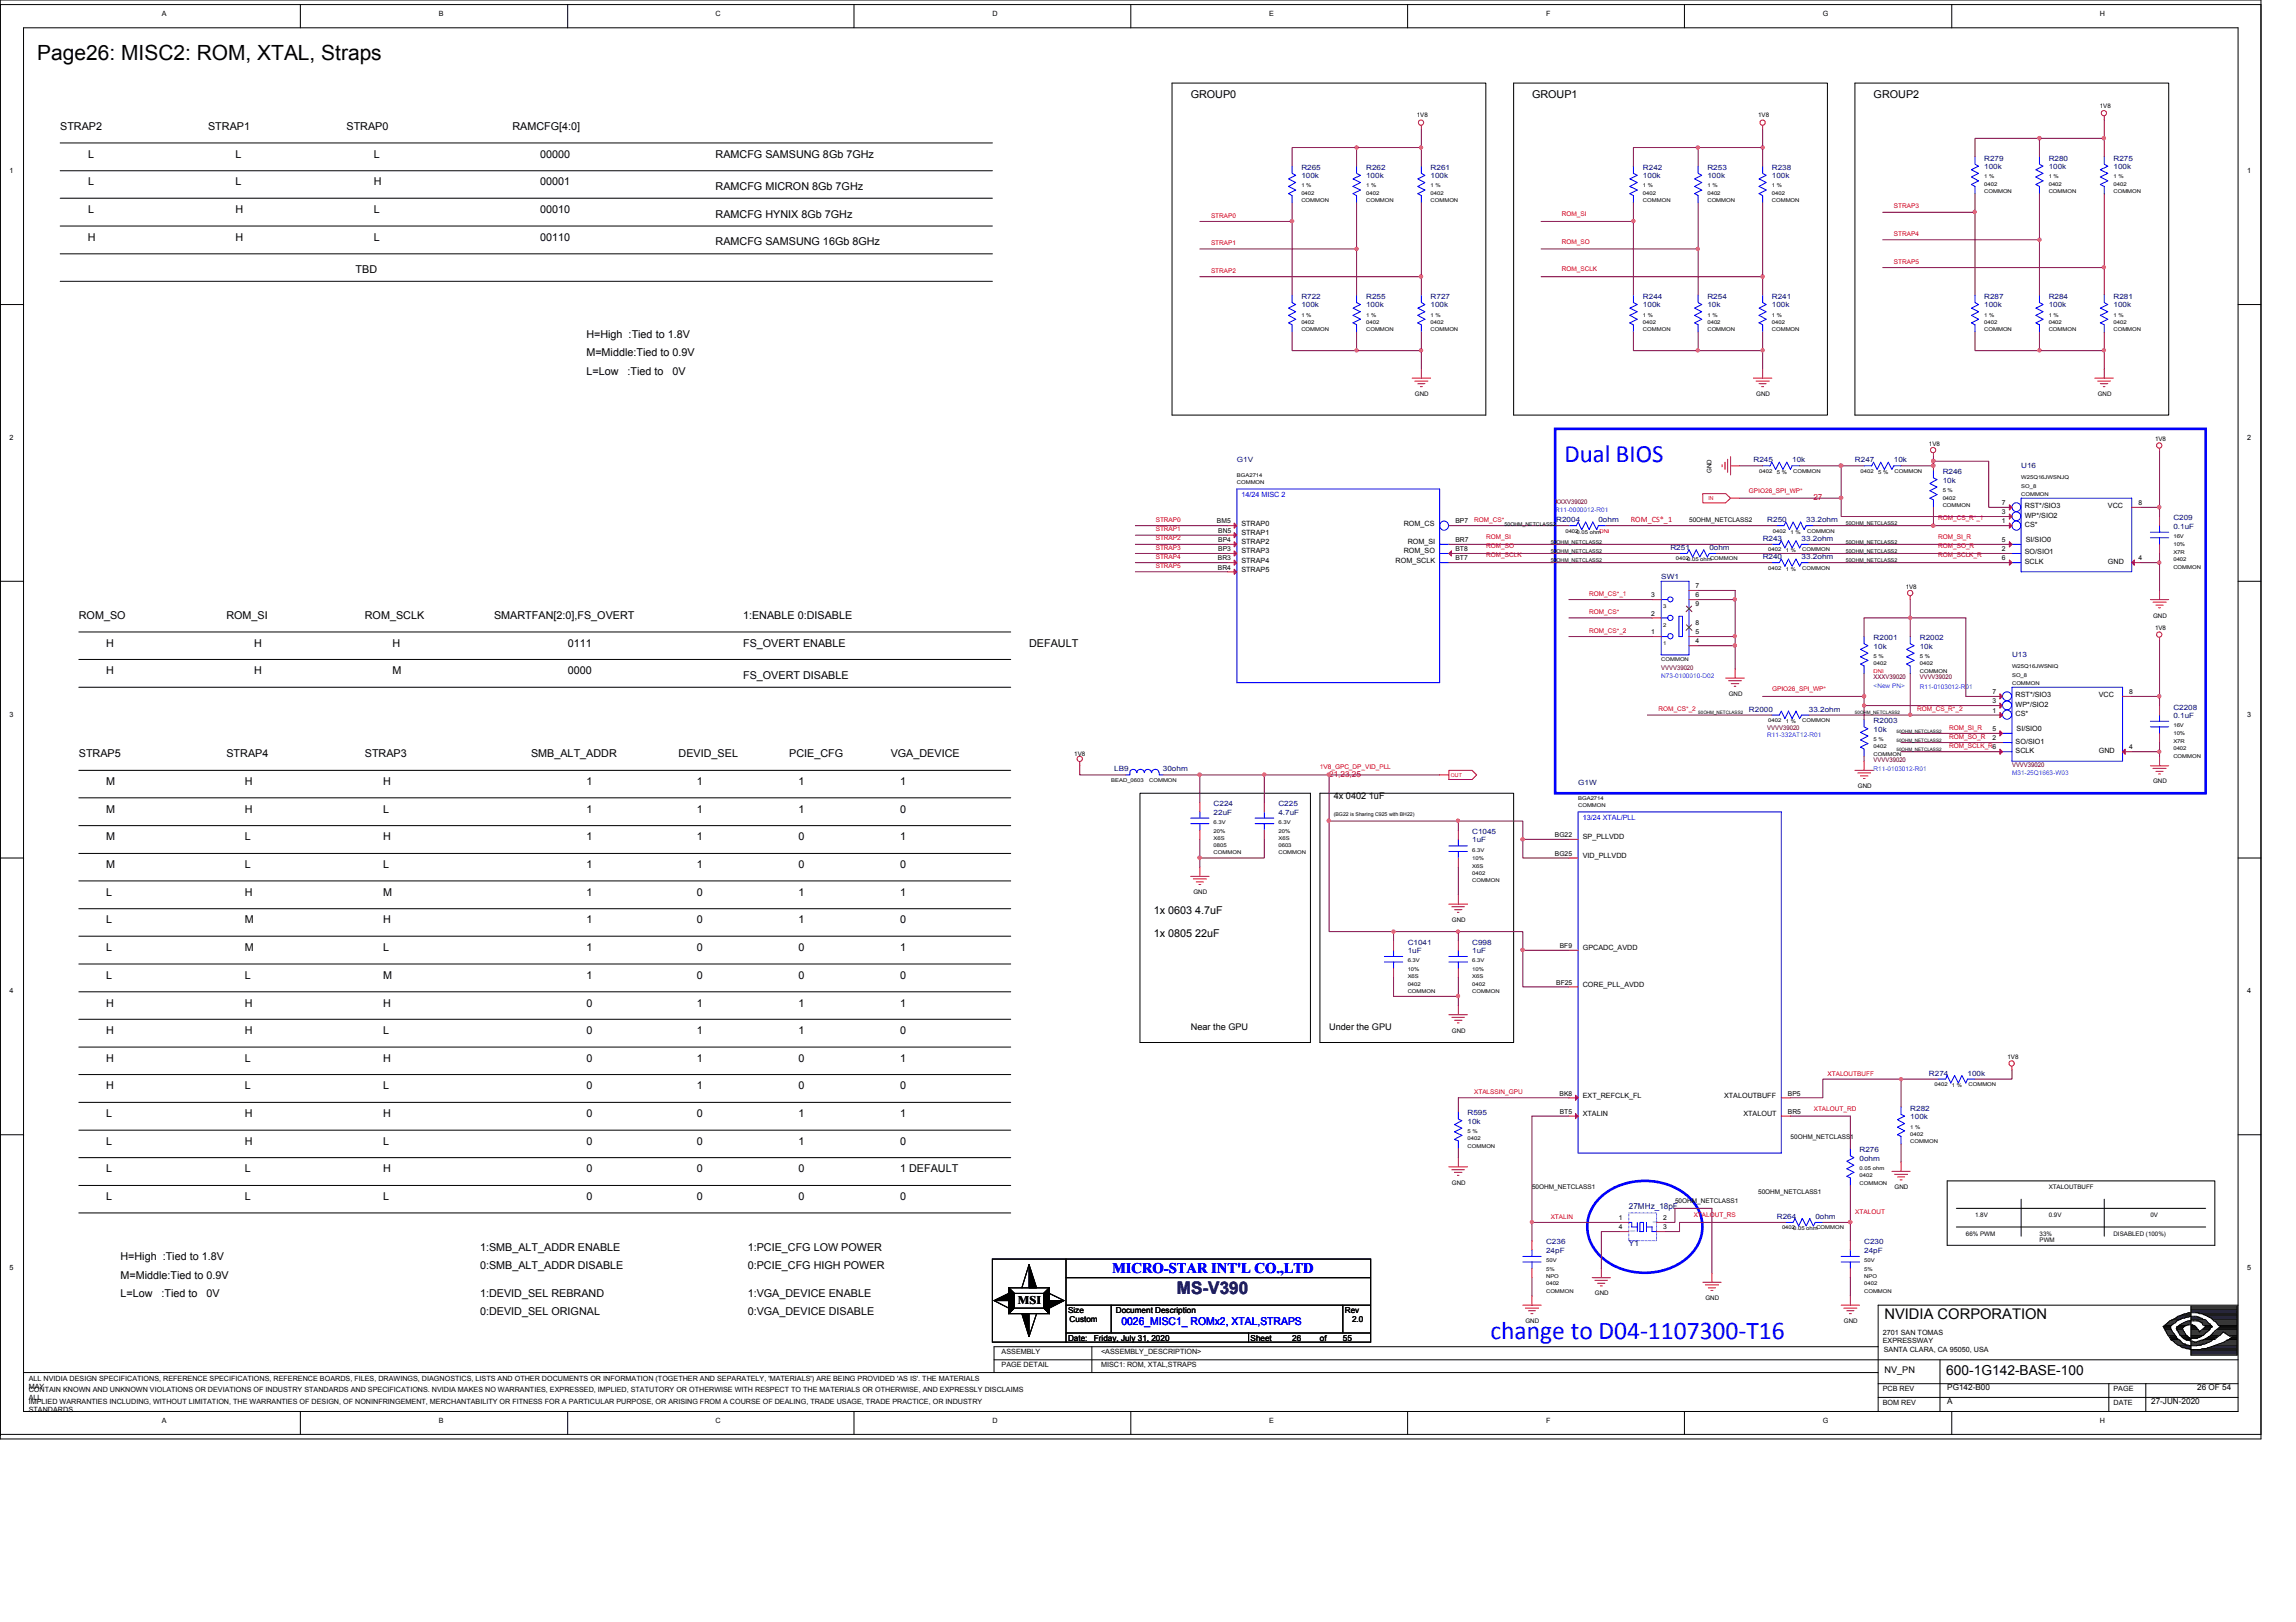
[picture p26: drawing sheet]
<svg xmlns="http://www.w3.org/2000/svg" width="297mm" height="210mm" viewBox="0 0 297 210" stroke-linecap="round" stroke-linejoin="round" font-family="sans-serif">
<defs><g id="words">
<text font-size="3.3" fill="#00f" x="192.8" y="173.3">change to D04-1107300-T16</text>
<text font-size="3.2" fill="#00f" x="202.4" y="59.8">Dual BIOS</text>
<text font-size="2.7" x="4.8" y="7.7">Page26: MISC2: ROM, XTAL, Straps</text>
<text font-size="2.2" fill="#400080" x="152.3" y="167.4">MS-V390</text>
<text font-size="1.9" fill="#00f" x="143.9" y="164.7">MICRO-STAR INT'L CO.,LTD</text>
<text font-size="1.9" x="243.8" y="170.7">NVIDIA CORPORATION</text>
<text font-size="1.8" x="251.8" y="177.9">600-1G142-BASE-100</text>
<text font-size="1.5" x="131.7" y="168.8">MSI</text>
<g font-size="1.4">
<text x="7.8" y="16.8">STRAP2</text>
<text x="26.9" y="16.8">STRAP1</text>
<text x="44.8" y="16.8">STRAP0</text>
<text x="66.3" y="16.8">RAMCFG[4:0]</text>
<text x="154" y="12.7">GROUP0</text>
<text x="198.2" y="12.7">GROUP1</text>
<text x="242.4" y="12.7">GROUP2</text>
<text x="11.4" y="20.4">L</text>
<text x="30.5" y="20.4">L</text>
<text x="48.4" y="20.4">L</text>
<text x="69.9" y="20.4">00000</text>
<text x="92.6" y="20.4">RAMCFG SAMSUNG 8Gb 7GHz</text>
<text x="11.4" y="27.6">L</text>
<text x="11.4" y="24">L</text>
<text x="30.5" y="24">L</text>
<text x="30.5" y="27.6">H</text>
<text x="48.4" y="24">H</text>
<text x="48.4" y="27.6">L</text>
<text x="69.9" y="27.6">00010</text>
<text x="69.9" y="24">00001</text>
<text x="92.6" y="28.2">RAMCFG HYNIX 8Gb 7GHz</text>
<text x="92.6" y="24.6">RAMCFG MICRON 8Gb 7GHz</text>
<text x="11.4" y="31.2">H</text>
<text x="30.5" y="31.2">H</text>
<text x="46" y="35.3">TBD</text>
<text x="48.4" y="31.2">L</text>
<text x="69.9" y="31.2">00110</text>
<text x="92.6" y="31.7">RAMCFG SAMSUNG 16Gb 8GHz</text>
<text x="75.9" y="43.7">H=High :Tied to 1.8V</text>
<text x="75.9" y="46.1">M=Middle:Tied to 0.9V</text>
<text x="75.9" y="48.5">L=Low</text>
<text x="81.2" y="48.5">:Tied to</text>
<text x="87" y="48.5">0V</text>
<text x="10.2" y="80.1">ROM_SO</text>
<text x="13.8" y="83.7">H</text>
<text x="29.3" y="80.1">ROM_SI</text>
<text x="32.9" y="83.7">H</text>
<text x="47.2" y="80.1">ROM_SCLK</text>
<text x="50.8" y="83.7">H</text>
<text x="63.9" y="80.1">SMARTFAN[2:0],FS_OVERT</text>
<text x="73.4" y="83.7">0111</text>
<text x="96.1" y="83.7">FS_OVERT ENABLE</text>
<text x="96.1" y="80.1">1:ENABLE 0:DISABLE</text>
<text x="133.1" y="83.7">DEFAULT</text>
<text x="13.8" y="87.2">H</text>
<text x="32.9" y="87.2">H</text>
<text x="50.8" y="87.2">M</text>
<text x="73.4" y="87.2">0000</text>
<text x="96.1" y="87.9">FS_OVERT DISABLE</text>
<text x="10.2" y="98">STRAP5</text>
<text x="13.8" y="101.6">M</text>
<text x="29.3" y="98">STRAP4</text>
<text x="31.7" y="101.6">H</text>
<text x="47.2" y="98">STRAP3</text>
<text x="49.6" y="101.6">H</text>
<text x="68.7" y="98">SMB_ALT_ADDR</text>
<text x="75.9" y="101.6">1</text>
<text x="87.8" y="98">DEVID_SEL</text>
<text x="90.2" y="101.6">1</text>
<text x="102.1" y="98">PCIE_CFG</text>
<text x="103.3" y="101.6">1</text>
<text x="115.2" y="98">VGA_DEVICE</text>
<text x="116.5" y="101.6">1</text>
<text x="13.8" y="105.2">M</text>
<text x="31.7" y="105.2">H</text>
<text x="49.6" y="105.2">L</text>
<text x="75.9" y="105.2">1</text>
<text x="90.2" y="105.2">1</text>
<text x="103.3" y="105.2">1</text>
<text x="116.5" y="105.2">0</text>
<text x="13.8" y="108.8">M</text>
<text x="13.8" y="112.4">M</text>
<text x="31.7" y="112.4">L</text>
<text x="31.7" y="108.8">L</text>
<text x="49.6" y="108.8">H</text>
<text x="49.6" y="112.4">L</text>
<text x="75.9" y="108.8">1</text>
<text x="75.9" y="112.4">1</text>
<text x="90.2" y="108.8">1</text>
<text x="90.2" y="112.4">1</text>
<text x="103.3" y="108.8">0</text>
<text x="103.3" y="112.4">0</text>
<text x="116.5" y="108.8">1</text>
<text x="116.5" y="112.4">0</text>
<text x="13.8" y="115.9">L</text>
<text x="13.8" y="119.5">L</text>
<text x="31.7" y="119.5">M</text>
<text x="31.7" y="115.9">H</text>
<text x="49.6" y="115.9">M</text>
<text x="49.6" y="119.5">H</text>
<text x="75.9" y="115.9">1</text>
<text x="75.9" y="119.5">1</text>
<text x="90.2" y="119.5">0</text>
<text x="90.2" y="115.9">0</text>
<text x="103.3" y="119.5">1</text>
<text x="103.3" y="115.9">1</text>
<text x="116.5" y="119.5">0</text>
<text x="116.5" y="115.9">1</text>
<text x="149.3" y="118.3">1x 0603 4.7uF</text>
<text x="13.8" y="123.1">L</text>
<text x="31.7" y="123.1">M</text>
<text x="49.6" y="123.1">L</text>
<text x="75.9" y="123.1">1</text>
<text x="90.2" y="123.1">0</text>
<text x="103.3" y="123.1">0</text>
<text x="116.5" y="123.1">1</text>
<text x="149.3" y="121.3">1x 0805 22uF</text>
<text x="13.8" y="126.7">L</text>
<text x="13.8" y="130.3">H</text>
<text x="31.7" y="126.7">L</text>
<text x="31.7" y="130.3">H</text>
<text x="49.6" y="130.3">H</text>
<text x="49.6" y="126.7">M</text>
<text x="75.9" y="126.7">1</text>
<text x="75.9" y="130.3">0</text>
<text x="90.2" y="130.3">1</text>
<text x="90.2" y="126.7">0</text>
<text x="103.3" y="130.3">1</text>
<text x="103.3" y="126.7">0</text>
<text x="116.5" y="126.7">0</text>
<text x="116.5" y="130.3">1</text>
<text x="13.8" y="133.8">H</text>
<text x="13.8" y="137.4">H</text>
<text x="31.7" y="133.8">H</text>
<text x="31.7" y="137.4">L</text>
<text x="49.6" y="133.8">L</text>
<text x="49.6" y="137.4">H</text>
<text x="75.9" y="133.8">0</text>
<text x="75.9" y="137.4">0</text>
<text x="90.2" y="133.8">1</text>
<text x="90.2" y="137.4">1</text>
<text x="103.3" y="133.8">1</text>
<text x="103.3" y="137.4">0</text>
<text x="116.5" y="133.8">0</text>
<text x="116.5" y="137.4">1</text>
<text x="13.8" y="141">H</text>
<text x="31.7" y="141">L</text>
<text x="49.6" y="141">L</text>
<text x="75.9" y="141">0</text>
<text x="90.2" y="141">1</text>
<text x="103.3" y="141">0</text>
<text x="116.5" y="141">0</text>
<text x="13.8" y="144.6">L</text>
<text x="13.8" y="148.2">L</text>
<text x="31.7" y="144.6">H</text>
<text x="31.7" y="148.2">H</text>
<text x="49.6" y="148.2">L</text>
<text x="49.6" y="144.6">H</text>
<text x="75.9" y="144.6">0</text>
<text x="75.9" y="148.2">0</text>
<text x="90.2" y="148.2">0</text>
<text x="90.2" y="144.6">0</text>
<text x="103.3" y="144.6">1</text>
<text x="103.3" y="148.2">1</text>
<text x="116.5" y="148.2">0</text>
<text x="116.5" y="144.6">1</text>
<text x="13.8" y="151.7">L</text>
<text x="13.8" y="155.3">L</text>
<text x="31.7" y="151.7">L</text>
<text x="31.7" y="155.3">L</text>
<text x="49.6" y="155.3">L</text>
<text x="49.6" y="151.7">H</text>
<text x="75.9" y="151.7">0</text>
<text x="75.9" y="155.3">0</text>
<text x="90.2" y="151.7">0</text>
<text x="90.2" y="155.3">0</text>
<text x="103.3" y="155.3">0</text>
<text x="103.3" y="151.7">0</text>
<text x="116.5" y="151.7">1 DEFAULT</text>
<text x="116.5" y="155.3">0</text>
<text x="62.1" y="161.9">1:SMB_ALT_ADDR ENABLE</text>
<text x="96.7" y="161.9">1:PCIE_CFG LOW POWER</text>
<text x="15.6" y="167.9">L=Low</text>
<text x="15.6" y="165.5">M=Middle:Tied to 0.9V</text>
<text x="15.6" y="163.1">H=High :Tied to 1.8V</text>
<text x="20.9" y="167.9">:Tied to</text>
<text x="26.7" y="167.9">0V</text>
<text x="62.1" y="167.9">1:DEVID_SEL REBRAND</text>
<text x="62.1" y="164.3">0:SMB_ALT_ADDR DISABLE</text>
<text x="96.7" y="164.3">0:PCIE_CFG HIGH POWER</text>
<text x="96.7" y="167.9">1:VGA_DEVICE ENABLE</text>
<text x="62.1" y="170.2">0:DEVID_SEL ORIGNAL</text>
<text x="96.7" y="170.2">0:VGA_DEVICE DISABLE</text>
</g>
<text font-size="1.4" fill="#00f" x="145.1" y="171.4">0026_MISC1_ ROMx2, XTAL,STRAPS</text>
<g font-size="1.2">
<text x="172.5" y="103.4">4x 0402 1uF</text>
<text x="154" y="133.3">Near the GPU</text>
<text x="172" y="133.3">Under the GPU</text>
<text x="243.8" y="177.7">NV_PN</text>
</g>
<g font-size="1.1" fill="#f00">
<text x="234.6" y="64.7">27</text>
<text x="211" y="67.6">ROM_CS*_1</text>
<text x="172" y="100.5">21,23,25</text>
</g>
<g font-size="1.1" fill="#000080">
<text x="210.7" y="161.3">Y1</text>
<text x="210.7" y="156.5">27MHz_18pF</text>
</g>
<g font-size="1.1">
<text x="138.2" y="169.9">Size</text>
<text x="138.2" y="173.5">Date:</text>
<text x="138.4" y="171.1">Custom</text>
<text x="141.5" y="173.5">Friday, July 31, 2020</text>
<text x="144.4" y="169.9">Document Description</text>
<text x="161.8" y="173.5">Sheet</text>
<text x="167.2" y="173.5">26</text>
<text x="170.8" y="173.5">of</text>
<text x="173.7" y="173.5">55</text>
<text x="174" y="169.9">Rev</text>
<text x="174.9" y="171.1">2.0</text>
<text x="251.9" y="179.9">PG142-B00</text>
<text x="284.3" y="179.9">26 OF 54</text>
<text x="251.9" y="181.7">A</text>
<text x="278.3" y="181.7">27-JUN-2020</text>
</g>
<g font-size=".9">
<text x="21" y="2">A</text>
<text x="56.8" y="2">B</text>
<text x="92.6" y="2">C</text>
<text x="128.4" y="2">D</text>
<text x="164.2" y="2">E</text>
<text x="200" y="2">F</text>
<text x="235.8" y="2">G</text>
<text x="271.6" y="2">H</text>
<text x="1.2" y="22.4">1</text>
<text x="290.7" y="22.4">1</text>
<text x="1.2" y="56.9">2</text>
<text x="290.7" y="56.9">2</text>
<text x="259" y="65.4">7</text>
<text x="262" y="65.8">RST*/SIO3</text>
<text x="272.7" y="65.8">VCC</text>
<text x="276.6" y="65.4">8</text>
<text x="157.4" y="67.7">BM5</text>
<text x="157.6" y="71.3">BP3</text>
<text x="157.6" y="70.1">BP4</text>
<text x="157.6" y="69">BN5</text>
<text x="160.6" y="71.6">STRAP3</text>
<text x="160.6" y="70.4">STRAP2</text>
<text x="160.6" y="69.3">STRAP1</text>
<text x="160.6" y="68.1">STRAP0</text>
<text x="181.6" y="71.6">ROM_SO</text>
<text x="181.6" y="68.1">ROM_CS</text>
<text x="182.1" y="70.4">ROM_SI</text>
<text x="188.3" y="71.3">BT8</text>
<text x="188.3" y="70.1">BR7</text>
<text x="188.3" y="67.7">BP7</text>
<text x="259" y="67.7">1</text>
<text x="259" y="71.3">2</text>
<text x="259" y="66.5">3</text>
<text x="259" y="70.1">5</text>
<text x="262" y="68.2">CS*</text>
<text x="262" y="71.8">SO/SIO1</text>
<text x="262" y="67">WP*/SIO2</text>
<text x="262.1" y="70.1">SI/SIO0</text>
<text x="157.6" y="73.7">BR4</text>
<text x="157.6" y="72.5">BR3</text>
<text x="160.6" y="74">STRAP5</text>
<text x="160.6" y="72.8">STRAP4</text>
<text x="180.5" y="72.8">ROM_SCLK</text>
<text x="188.3" y="72.5">BT7</text>
<text x="213.6" y="77.3">3</text>
<text x="219.4" y="77.3">6</text>
<text x="219.4" y="76.1">7</text>
<text x="259" y="72.5">6</text>
<text x="262" y="72.9">SCLK</text>
<text x="272.7" y="72.9">GND</text>
<text x="276.6" y="72.5">4</text>
<text x="213.6" y="82.1">1</text>
<text x="213.6" y="79.7">2</text>
<text x="219.4" y="82.1">5</text>
<text x="219.4" y="83.3">4</text>
<text x="219.4" y="80.9">8</text>
<text x="219.4" y="78.5">9</text>
<text x="257.8" y="89.8">7</text>
<text x="275.5" y="89.8">8</text>
<text x="1.2" y="92.8">3</text>
<text x="257.8" y="92.2">1</text>
<text x="257.8" y="95.8">2</text>
<text x="257.8" y="91">3</text>
<text x="257.8" y="94.6">5</text>
<text x="260.8" y="92.7">CS*</text>
<text x="260.8" y="91.4">WP*/SIO2</text>
<text x="260.8" y="90.3">RST*/SIO3</text>
<text x="260.9" y="94.6">SI/SIO0</text>
<text x="271.5" y="90.3">VCC</text>
<text x="290.7" y="92.8">3</text>
<text x="260.8" y="96.2">SO/SIO1</text>
<text x="260.8" y="97.4">SCLK</text>
<text x="271.5" y="97.4">GND</text>
<text x="275.5" y="97">4</text>
<text x="201.2" y="110.7">BG25</text>
<text x="201.2" y="108.3">BG22</text>
<text x="204.8" y="111">VID_PLLVDD</text>
<text x="204.8" y="108.6">SP_PLLVDD</text>
<text x="201.8" y="122.7">BF9</text>
<text x="204.8" y="123">GPCADC_AVDD</text>
<text x="1.2" y="128.6">4</text>
<text x="201.3" y="127.4">BF25</text>
<text x="204.8" y="127.8">CORE_PLL_AVDD</text>
<text x="290.7" y="128.6">4</text>
<text x="201.8" y="141.8">BK8</text>
<text x="204.8" y="142.1">EXT_REFCLK_FL</text>
<text x="223.1" y="142.1">XTALOUTBUFF</text>
<text x="231.3" y="141.8">BP5</text>
<text x="201.8" y="144.1">BT5</text>
<text x="204.8" y="144.4">XTALIN</text>
<text x="225.5" y="144.4">XTALOUT</text>
<text x="231.3" y="144.1">BR5</text>
<text x="209.4" y="157.9">1</text>
<text x="209.4" y="159.1">4</text>
<text x="215.2" y="157.9">2</text>
<text x="215.2" y="159.1">3</text>
<text x="1.2" y="164.4">5</text>
<text x="290.7" y="164.4">5</text>
<text x="243.6" y="172.8">2701 SAN TOMAS</text>
<text x="243.6" y="173.7">EXPRESSWAY</text>
<text x="3.7" y="178.7">ALL NVIDIA DESIGN SPECIFICATIONS, REFERENCE SPECIFICATIONS, REFERENCE BOARDS, FILES, DRAWINGS, DIAGNOSTICS, LISTS AND OTHER DOCUMENTS OR INFORMATION (TOGETHER AND SEPARATELY, 'MATERIALS') ARE BEING PROVIDED 'AS IS'. THE MATERIALS</text>
<text x="3.7" y="179.7">MAY</text>
<text x="129.6" y="177">PAGE DETAIL</text>
<text x="129.6" y="175.3">ASSEMBLY</text>
<text x="142.4" y="175.3">&lt;ASSEMBLY_DESCRIPTION&gt;</text>
<text x="142.4" y="177">MISC1: ROM, XTAL,STRAPS</text>
<text x="243.7" y="174.9">SANTA CLARA, CA 95050, USA</text>
<text x="3.7" y="180.2">CONTAIN KNOWN AND UNKNOWN VIOLATIONS OR DEVIATIONS OF INDUSTRY STANDARDS AND SPECIFICATIONS. NVIDIA MAKES NO WARRANTIES, EXPRESSED, IMPLIED, STATUTORY OR OTHERWISE WITH RESPECT TO THE MATERIALS OR OTHERWISE, AND EXPRESSLY DISCLAIMS</text>
<text x="3.7" y="181.1">ALL</text>
<text x="3.7" y="181.7">IMPLIED WARRANTIES INCLUDING, WITHOUT LIMITATION, THE WARRANTIES OF DESIGN, OF NONINFRINGEMENT, MERCHANTABILITY OR FITNESS FOR A PARTICULAR PURPOSE, OR ARISING FROM A COURSE OF DEALING, TRADE USAGE, TRADE PRACTICE, OR INDUSTRY</text>
<text x="3.7" y="182.7">STANDARDS.</text>
<text x="21" y="184.1">A</text>
<text x="56.8" y="184.1">B</text>
<text x="92.6" y="184.1">C</text>
<text x="128.4" y="184.1">D</text>
<text x="164.2" y="184.1">E</text>
<text x="200" y="184.1">F</text>
<text x="235.8" y="184.1">G</text>
<text x="243.6" y="181.8">BOM REV</text>
<text x="243.6" y="180">PCB REV</text>
<text x="271.6" y="184.1">H</text>
<text x="273.4" y="180">PAGE</text>
<text x="273.4" y="181.8">DATE</text>
</g>
<g font-size=".9" fill="#000080">
<text x="168.4" y="22">R265</text>
<text x="168.4" y="23.1">100k</text>
<text x="176.7" y="22">R262</text>
<text x="176.7" y="23.1">100k</text>
<text x="185.1" y="22">R261</text>
<text x="185.1" y="23.1">100k</text>
<text x="212.6" y="22">R242</text>
<text x="212.6" y="23.1">100k</text>
<text x="220.9" y="22">R253</text>
<text x="220.9" y="23.1">100k</text>
<text x="229.2" y="22">R238</text>
<text x="229.2" y="23.1">100k</text>
<text x="256.7" y="20.8">R279</text>
<text x="256.7" y="21.8">100k</text>
<text x="265" y="20.8">R280</text>
<text x="265" y="21.8">100k</text>
<text x="273.4" y="20.8">R275</text>
<text x="273.4" y="21.8">100k</text>
<text x="168.4" y="38.7">R722</text>
<text x="168.4" y="39.8">100k</text>
<text x="176.7" y="38.7">R255</text>
<text x="176.7" y="39.8">100k</text>
<text x="185.1" y="38.7">R727</text>
<text x="185.1" y="39.8">100k</text>
<text x="212.6" y="38.7">R244</text>
<text x="212.6" y="39.8">100k</text>
<text x="220.9" y="38.7">R254</text>
<text x="220.9" y="39.8">10k</text>
<text x="229.2" y="38.7">R241</text>
<text x="229.2" y="39.8">100k</text>
<text x="256.7" y="38.7">R287</text>
<text x="256.7" y="39.8">100k</text>
<text x="265" y="38.7">R284</text>
<text x="265" y="39.8">100k</text>
<text x="273.4" y="38.7">R281</text>
<text x="273.4" y="39.8">100k</text>
<text x="160" y="59.8">G1V</text>
<text x="226.9" y="59.8">R245</text>
<text x="231.9" y="59.8">10k</text>
<text x="240" y="59.8">R247</text>
<text x="245" y="59.8">10k</text>
<text x="251.3" y="61.4">R246</text>
<text x="251.3" y="62.4">10k</text>
<text x="261.5" y="60.5">U16</text>
<text x="201.3" y="67.6">R2004</text>
<text x="206.8" y="67.6">0ohm</text>
<text x="216.1" y="71.2">R251</text>
<text x="221.1" y="71.2">0ohm</text>
<text x="228" y="70">R243</text>
<text x="228.6" y="67.6">R250</text>
<text x="233.1" y="70">33.2ohm</text>
<text x="233.7" y="67.6">33.2ohm</text>
<text x="281.2" y="67.4">C209</text>
<text x="281.2" y="68.4">0.1uF</text>
<text x="214.9" y="75">SW1</text>
<text x="228" y="72.3">R240</text>
<text x="233.1" y="72.3">33.2ohm</text>
<text x="242.4" y="82.8">R2001</text>
<text x="242.4" y="83.9">10k</text>
<text x="248.4" y="82.8">R2002</text>
<text x="248.4" y="83.9">10k</text>
<text x="260.3" y="85">U13</text>
<text x="226.3" y="92.2">R2000</text>
<text x="234" y="92.2">33.2ohm</text>
<text x="242.4" y="93.6">R2003</text>
<text x="242.4" y="94.7">10k</text>
<text x="281.2" y="91.8">C2208</text>
<text x="281.2" y="92.9">0.1uF</text>
<text x="144.1" y="99.8">LB9</text>
<text x="150.4" y="99.8">30ohm</text>
<text x="204.2" y="101.6">G1W</text>
<text x="157" y="104.4">C224</text>
<text x="157" y="105.4">22uF</text>
<text x="165.4" y="104.4">C225</text>
<text x="165.4" y="105.4">4.7uF</text>
<text x="190.5" y="107.9">C1045</text>
<text x="190.5" y="109">1uF</text>
<text x="182.1" y="122.3">C1041</text>
<text x="182.1" y="123.3">1uF</text>
<text x="190.5" y="122.3">C998</text>
<text x="190.5" y="123.3">1uF</text>
<text x="247.1" y="143.8">R282</text>
<text x="249.6" y="139.2">R274</text>
<text x="254.5" y="139.2">100k</text>
<text x="189.9" y="144.4">R595</text>
<text x="189.9" y="145.4">10k</text>
<text x="240.6" y="149.1">R276</text>
<text x="247.1" y="144.8">100k</text>
<text x="240.6" y="150.2">0ohm</text>
<text x="200" y="161">C236</text>
<text x="229.9" y="157.7">R264</text>
<text x="234.9" y="157.7">0ohm</text>
<text x="241.2" y="161">C230</text>
<text x="200" y="162.1">24pF</text>
<text x="241.2" y="162.1">24pF</text>
</g>
<g font-size=".9" fill="#00f">
<text x="160.6" y="64.3">14/24 MISC 2</text>
<text x="204.8" y="106.1">13/24 XTAL/PLL</text>
</g>
<g font-size=".8">
<text x="183.3" y="15.2">1V8</text>
<text x="227.5" y="15.2">1V8</text>
<text x="271.6" y="14">1V8</text>
<text x="183" y="51.3">GND</text>
<text x="227.2" y="51.3">GND</text>
<text x="271.4" y="51.3">GND</text>
<text x="249.6" y="57.7">1V8</text>
<text x="278.8" y="57.1">1V8</text>
<text x="221.4" y="61.3" transform="rotate(-90 221.4 61.3)">GND</text>
<text x="218.5" y="67.6">50OHM_NETCLASS2</text>
<text x="246.5" y="76.2">1V8</text>
<text x="278.6" y="79.9">GND</text>
<text x="278.8" y="81.6">1V8</text>
<text x="223.6" y="90">GND</text>
<text x="139" y="97.8">1V8</text>
<text x="240.4" y="102">GND</text>
<text x="278.6" y="101.4">GND</text>
<text x="154.4" y="115.7">GND</text>
<text x="187.8" y="119.3">GND</text>
<text x="187.8" y="133.6">GND</text>
<text x="259.7" y="137.1">1V8</text>
<text x="231.6" y="147.4">50OHM_NETCLASS1</text>
<text x="187.8" y="153.3">GND</text>
<text x="198.2" y="153.9">50OHM_NETCLASS1</text>
<text x="216.7" y="155.7">50OHM_NETCLASS1</text>
<text x="227.5" y="154.5">50OHM_NETCLASS1</text>
<text x="245.1" y="153.9">GND</text>
<text x="265" y="153.9">XTALOUTBUFF</text>
<text x="254.3" y="159.9">66% PWM</text>
<text x="255.5" y="157.5">1.8V</text>
<text x="263.9" y="159.9">33%</text>
<text x="263.9" y="160.7">PWM</text>
<text x="265" y="157.5">0.9V</text>
<text x="273.4" y="159.9">DISABLED (100%)</text>
<text x="278.2" y="157.5">0V</text>
<text x="206.3" y="167.6">GND</text>
<text x="197.4" y="171.2">GND</text>
<text x="220.6" y="168.2">GND</text>
<text x="238.5" y="171.2">GND</text>
</g>
<g font-size=".8" fill="#f00">
<text x="156.7" y="28.2">STRAP0</text>
<text x="202.1" y="27.9">ROM_SI</text>
<text x="245" y="27">STRAP3</text>
<text x="156.7" y="31.7">STRAP1</text>
<text x="156.7" y="35.3">STRAP2</text>
<text x="202.1" y="35.1">ROM_SCLK</text>
<text x="202.1" y="31.5">ROM_SO</text>
<text x="245" y="30.6">STRAP4</text>
<text x="245" y="34.1">STRAP5</text>
<text x="226.3" y="63.8">GPIO26_SPI_WP*</text>
<text x="149.5" y="67.6">STRAP0</text>
<text x="149.5" y="68.7">STRAP1</text>
<text x="149.5" y="69.9">STRAP2</text>
<text x="149.5" y="71.1">STRAP3</text>
<text x="190.7" y="67.6">ROM_CS*</text>
<text x="192.3" y="69.7">ROM_SI</text>
<text x="192.3" y="70.9">ROM_SO</text>
<text x="250.7" y="67.4">ROM_CS_R*_1</text>
<text x="250.7" y="69.7">ROM_SI_R</text>
<text x="250.7" y="70.9">ROM_SO_R</text>
<text x="149.5" y="72.3">STRAP4</text>
<text x="149.5" y="73.5">STRAP5</text>
<text x="192.3" y="72.1">ROM_SCLK</text>
<text x="205.6" y="77.1">ROM_CS*_1</text>
<text x="250.7" y="72.1">ROM_SCLK_R</text>
<text x="205.6" y="79.5">ROM_CS*</text>
<text x="205.6" y="81.9">ROM_CS*_2</text>
<text x="229.3" y="89.4">GPIO26_SPI_WP*</text>
<text x="214.6" y="92.1">ROM_CS*_2</text>
<text x="248" y="92.1">ROM_CS_R*_2</text>
<text x="252.2" y="94.4">ROM_SI_R</text>
<text x="252.2" y="95.6">ROM_SO_R</text>
<text x="170.8" y="99.6">1V8_GPC_DP_VID_PLL</text>
<text x="252.2" y="96.8">ROM_SCLK_R6</text>
<text x="190.7" y="141.6">XTALSSIN_GPU</text>
<text x="234.7" y="143.8">XTALOUT_RD</text>
<text x="236.4" y="139.2">XTALOUTBUFF</text>
<text x="200.6" y="157.7">XTALIN</text>
<text x="219.1" y="157.5">XTALOUT_RS</text>
<text x="240" y="157.1">XTALOUT</text>
</g>
<g font-size=".8" fill="#800000">
<text x="201.2" y="65.2">XXXV39020</text>
<text x="214.9" y="86.7">VVVV39020</text>
<text x="242.4" y="87.9">XXXV39020</text>
<text x="248.4" y="87.9">VVVV39020</text>
<text x="228.6" y="94.5">VVVV39020</text>
<text x="242.4" y="98.6">VVVV39020</text>
<text x="260.3" y="99.3">VVVV39020</text>
</g>
<g font-size=".8" fill="#0080ff">
<text x="201.2" y="66.3">R11-0000012-R01</text>
<text x="214.9" y="87.8">N73-0100010-D02</text>
<text x="242.4" y="89">&lt;New PN&gt;</text>
<text x="248.4" y="89.1">R11-0103012-R01</text>
<text x="228.6" y="95.4">R11-332AT12-R01</text>
<text x="242.4" y="99.7">R11-0103012-R01</text>
<text x="260.3" y="100.3">M31-25Q1663-W03</text>
</g>
<g font-size=".7">
<text x="256.7" y="23.1">1 %</text>
<text x="265" y="23.1">1 %</text>
<text x="273.4" y="23.1">1 %</text>
<text x="168.4" y="25.2">0402</text>
<text x="168.4" y="24.3">1 %</text>
<text x="168.4" y="26.2">COMMON</text>
<text x="176.7" y="24.3">1 %</text>
<text x="176.7" y="26.2">COMMON</text>
<text x="176.7" y="25.2">0402</text>
<text x="185.1" y="25.2">0402</text>
<text x="185.1" y="24.3">1 %</text>
<text x="185.1" y="26.2">COMMON</text>
<text x="212.6" y="25.2">0402</text>
<text x="212.6" y="24.3">1 %</text>
<text x="212.6" y="26.2">COMMON</text>
<text x="220.9" y="26.2">COMMON</text>
<text x="220.9" y="25.2">0402</text>
<text x="220.9" y="24.3">1 %</text>
<text x="229.2" y="25.2">0402</text>
<text x="229.2" y="24.3">1 %</text>
<text x="229.2" y="26.2">COMMON</text>
<text x="256.7" y="25">COMMON</text>
<text x="256.7" y="24">0402</text>
<text x="265" y="25">COMMON</text>
<text x="265" y="24">0402</text>
<text x="273.4" y="25">COMMON</text>
<text x="273.4" y="24">0402</text>
<text x="168.4" y="42">0402</text>
<text x="168.4" y="41">1 %</text>
<text x="176.7" y="42">0402</text>
<text x="176.7" y="41">1 %</text>
<text x="185.1" y="42">0402</text>
<text x="185.1" y="41">1 %</text>
<text x="212.6" y="42">0402</text>
<text x="212.6" y="41">1 %</text>
<text x="220.9" y="41">1 %</text>
<text x="220.9" y="42">0402</text>
<text x="229.2" y="42">0402</text>
<text x="229.2" y="41">1 %</text>
<text x="256.7" y="41">1 %</text>
<text x="256.7" y="42">0402</text>
<text x="265" y="42">0402</text>
<text x="265" y="41">1 %</text>
<text x="273.4" y="42">0402</text>
<text x="273.4" y="41">1 %</text>
<text x="168.4" y="42.9">COMMON</text>
<text x="176.7" y="42.9">COMMON</text>
<text x="185.1" y="42.9">COMMON</text>
<text x="212.6" y="42.9">COMMON</text>
<text x="220.9" y="42.9">COMMON</text>
<text x="229.2" y="42.9">COMMON</text>
<text x="256.7" y="42.9">COMMON</text>
<text x="265" y="42.9">COMMON</text>
<text x="273.4" y="42.9">COMMON</text>
<text x="160" y="61.8">BGA2714</text>
<text x="160" y="62.6">COMMON</text>
<text x="227.6" y="61.2">0402</text>
<text x="229.9" y="61.3">5 %</text>
<text x="232" y="61.2">COMMON</text>
<text x="240.7" y="61.2">0402</text>
<text x="243" y="61.3">5 %</text>
<text x="245.1" y="61.2">COMMON</text>
<text x="251.3" y="63.7">5 %</text>
<text x="251.3" y="64.6">0402</text>
<text x="251.3" y="65.6">COMMON</text>
<text x="261.5" y="64.1">COMMON</text>
<text x="261.5" y="63.2">SO_8</text>
<text x="261.5" y="62">W25Q16JWSNJQ</text>
<text x="194.6" y="68.1">50OHM_NETCLASS2</text>
<text x="200.6" y="70.4">50OHM_NETCLASS2</text>
<text x="200.6" y="71.5">50OHM_NETCLASS2</text>
<text x="202.5" y="68.9">04020.05 ohmDNI</text>
<text x="228.8" y="71.3">0402</text>
<text x="229.4" y="68.9">0402</text>
<text x="231.1" y="71.4">1 %</text>
<text x="231.6" y="69">1 %</text>
<text x="233.2" y="71.3">COMMON</text>
<text x="233.8" y="68.9">COMMON</text>
<text x="238.8" y="67.9">50OHM_NETCLASS2</text>
<text x="238.8" y="70.4">50OHM_NETCLASS2</text>
<text x="238.8" y="71.5">50OHM_NETCLASS2</text>
<text x="281.2" y="70.7">10%</text>
<text x="281.2" y="69.6">16V</text>
<text x="281.2" y="71.7">X7R</text>
<text x="200.6" y="72.7">50OHM_NETCLASS2</text>
<text x="216.8" y="72.5">04020.05 ohmCOMMON</text>
<text x="228.8" y="73.7">0402</text>
<text x="231.1" y="73.8">1 %</text>
<text x="233.2" y="73.7">COMMON</text>
<text x="238.8" y="72.7">50OHM_NETCLASS2</text>
<text x="281.2" y="72.6">0402</text>
<text x="281.2" y="73.6">COMMON</text>
<text x="215.2" y="83.5">1</text>
<text x="215.2" y="81.1">2</text>
<text x="215.2" y="78.7">3</text>
<text x="214.9" y="85.5">COMMON</text>
<text x="242.4" y="85.2">5 %</text>
<text x="242.4" y="86.1">0402</text>
<text x="248.4" y="85.2">5 %</text>
<text x="248.4" y="87.1">COMMON</text>
<text x="248.4" y="86.1">0402</text>
<text x="260.3" y="88.6">COMMON</text>
<text x="260.3" y="86.5">W25Q16JWSNIQ</text>
<text x="260.3" y="87.7">SO_8</text>
<text x="228.8" y="93.4">0402</text>
<text x="231.1" y="93.5">1 %</text>
<text x="233.2" y="93.4">COMMON</text>
<text x="242.4" y="95.9">5 %</text>
<text x="281.2" y="95.2">10%</text>
<text x="281.2" y="94.1">16V</text>
<text x="143.8" y="101.1">BEAD_0603</text>
<text x="148.7" y="101.1">COMMON</text>
<text x="242.4" y="97.8">COMMON</text>
<text x="242.4" y="96.9">0402</text>
<text x="281.2" y="96.1">X7R</text>
<text x="281.2" y="97.1">0402</text>
<text x="281.2" y="98">COMMON</text>
<text x="157" y="106.6">6.3V</text>
<text x="157" y="107.7">20%</text>
<text x="165.4" y="106.6">6.3V</text>
<text x="165.4" y="107.7">20%</text>
<text x="172.5" y="105.6">(BG22 is Sharing C925 with BH22)</text>
<text x="204.2" y="104.4">COMMON</text>
<text x="204.2" y="103.5">BGA2714</text>
<text x="157" y="108.7">X6S</text>
<text x="157" y="109.6">0805</text>
<text x="157" y="110.6">COMMON</text>
<text x="165.4" y="108.7">X6S</text>
<text x="165.4" y="110.6">COMMON</text>
<text x="165.4" y="109.6">0603</text>
<text x="190.5" y="113.2">0402</text>
<text x="190.5" y="111.3">10%</text>
<text x="190.5" y="112.3">X6S</text>
<text x="190.5" y="110.2">6.3V</text>
<text x="190.5" y="114.2">COMMON</text>
<text x="182.1" y="124.5">6.3V</text>
<text x="182.1" y="125.6">10%</text>
<text x="190.5" y="125.6">10%</text>
<text x="190.5" y="124.5">6.3V</text>
<text x="182.1" y="128.5">COMMON</text>
<text x="182.1" y="127.6">0402</text>
<text x="182.1" y="126.6">X6S</text>
<text x="190.5" y="128.5">COMMON</text>
<text x="190.5" y="127.6">0402</text>
<text x="190.5" y="126.6">X6S</text>
<text x="250.3" y="140.5">0402</text>
<text x="252.5" y="140.7">1 %</text>
<text x="254.7" y="140.5">COMMON</text>
<text x="189.9" y="147.6">0402</text>
<text x="189.9" y="146.6">5 %</text>
<text x="189.9" y="148.5">COMMON</text>
<text x="247.1" y="148">COMMON</text>
<text x="247.1" y="147">0402</text>
<text x="247.1" y="146">1 %</text>
<text x="240.6" y="153.3">COMMON</text>
<text x="240.6" y="151.4">0.05 ohm</text>
<text x="240.6" y="152.4">0402</text>
<text x="230.5" y="159">04020.05 ohmCOMMON</text>
<text x="200" y="164.4">5%</text>
<text x="200" y="163.4">50V</text>
<text x="200" y="167.3">COMMON</text>
<text x="200" y="166.3">0402</text>
<text x="200" y="165.4">NPO</text>
<text x="241.2" y="166.3">0402</text>
<text x="241.2" y="164.4">5%</text>
<text x="241.2" y="163.4">50V</text>
<text x="241.2" y="167.3">COMMON</text>
<text x="241.2" y="165.4">NPO</text>
</g>
<g font-size=".7" fill="#f00">
<text x="221" y="64.7">IN</text>
<text x="242.4" y="87.1">DNI</text>
<text x="187.7" y="100.5">OUT</text>
</g>
<g font-size=".6">
<text x="219.7" y="92.5">50OHM_NETCLASS2</text>
<text x="240" y="92.4">50OHM_NETCLASS2</text>
<text x="245.4" y="94.9">50OHM_NETCLASS2</text>
<text x="245.4" y="96.1">50OHM_NETCLASS2</text>
<text x="245.4" y="97.2">50OHM_NETCLASS2</text>
</g>
<g font-size=".5" fill="#00f">
<text x="211.6" y="159.2" transform="rotate(180 211.6 159.2)">GND</text>
<text x="214.5" y="158" transform="rotate(180 214.5 158)">GND</text>
</g>
</g></defs>
<g fill="none" stroke="#000" stroke-width=".13">
<path d="M0 .6h.1M0 0h292.5v186.2h-292.5zM0 .6h292.5v185h-292.5M3 3.6h286.5v179.1h-286.5zM7.8 18.5h120.6M38.9 .6v3M73.4 .6v3M110.5 .6v3M146.3 .6v3M151.6 10.8h40.6v42.9h-40.6zM182.1 .6v3M195.8 10.8h40.6v42.9h-40.6z"/>
<path d="M217.9 .6v3M240 10.8h40.6v42.9h-40.6zM252.5 .6v3M0 39.4h3M3 39.4h.1M7.8 36.4h120.6M7.8 32.8h120.6M7.8 29.3h120.6M7.8 22.1h120.6M7.8 25.7h120.6M289.5 39.4h3M0 75.2h3"/>
<path d="M3 75.2h.1M289.5 75.2h3M10.2 81.8h120.6M10.2 85.3h120.6M10.2 99.7h120.6M10.2 88.9h120.6M0 111h3M3 111h.1M10.2 106.8h120.6M10.2 103.2h120.6M10.2 117.6h120.6M10.2 110.4h120.6"/>
<path d="M10.2 114h120.6M147.5 102.7h22v32.2h-22zM170.8 102.7h25v32.2h-25zM289.5 111h3M10.2 128.3h120.6M10.2 124.8h120.6M10.2 121.2h120.6M10.2 131.9h120.6M10.2 135.5h120.6M10.2 139.1h120.6M0 146.8h3M3 146.8h.1"/>
<path d="M10.2 149.8h120.6M10.2 146.3h120.6M10.2 142.7h120.6M10.2 153.4h120.6M10.2 157h120.6M251.9 152.8h34.6v8.4h-34.6zM253.1 156.4h32.3M253.1 158.8h32.3M261.5 155.2v4.8M272.2 155.2v4.8M289.5 146.8h3M3 177.6h240"/>
<path d="M128.4 162.9h48.9v10.8h-48.9zM128.6 168.3l1.9-.9v.9zM128.6 176h160.9M128.6 168.3l1.9 1M130.5 166.7h5.3v3.3h-5.3zM130.5 166.7l.7 .7v1.9l-.7 .7zM130.5 166.7l.7 .7M131.2 167.4h3.8v1.9h-3.8zM131.2 169.3l-.7 .7M132.2 170h.9v3zM133.1 163.7l1 3h-1zM133.1 163.7l-.9 3"/>
<path d="M134.1 170l-1 3M135 169.3l.8 .7M135.8 167.4l1.9 .9M135.8 166.7v3.3l-.8-.7v-1.9zM135.8 166.7l-.8 .7M135.8 168.3h1.9l-1.9 1zM137.9 165.3h39.4M137.9 162.9v10.8M137.9 172.5h39.4M137.9 168.9h39.4M141.3 174.3v3.3M143.8 168.9v3.6"/>
<path d="M161.5 172.5v1.2M173.7 168.9v3.6M243 174.3h-114.4v3.3M243 179.1h46.5M251 176v6.7M272.8 179.1v3.6M277.6 179.1v3.6M279.9 171.7h.9M279.9 171.7l.2 .4M280 171.8h.8M280 171.9h.8M280.1 171.5h.8"/>
<path d="M280.1 172h.8M280.1 172.1h.8M280.1 172.1l.2 .4M280.2 171.4h.8M280.2 172.4h.8M280.2 172.2h.8M280.3 171.3h.9M280.3 172.5l.4 .6M280.3 172.5h.9M280.4 171.2h.9M280.4 171.2l-.5 .5M280.4 172.6h.9"/>
<path d="M280.4 172.8h.9M280.6 171.1h.9M280.6 172.8h.8M280.7 173.1l.2 .3 .9 .7 .2 .1M280.7 173h.8M280.7 173.1h.9M280.8 171.7v.1M280.8 171.8v.1M280.8 171.9l.1 .1M280.8 173.2h1M280.9 171.5l-.1 .2M280.9 170.8h1"/>
<path d="M280.9 172v.1M280.9 172.1l.3 .4M280.9 173.3h.9M281 173.4h1M281.2 171.3l-.3 .2M281.2 170.7h.9M281.2 172.5l.1 .1M281.2 173.6h.9M281.3 172.6l.3 .6 .4 .2M281.3 173.7h.9M281.4 170.6h.9M281.5 170.5h1.4"/>
<path d="M281.5 173.8h.8M281.6 170.9l-.4 .4M281.6 173.9h1.1M281.6 172.1h.9M281.6 172h.7M281.6 172.1l.2 .1M281.6 172v.1M281.6 171.9v.1M281.6 171.8l-.1 .1h.1M281.6 171.8h.9M281.6 171.9h.7M281.8 171.7h-.2v.1"/>
<path d="M281.8 174.1h1.1M281.8 172.4h.8M281.8 171.7h.8M281.9 170.3h1.5M281.9 172.5h.7M281.9 171.5h1M282 174.2h1.4M282 172.8h.9M282 172.6h.7M282 172.8l.3 .3h1M282 174.2l.3 .2 1.1 .3M282 173.4l.3 .4"/>
<path d="M282.1 170.7l-.5 .2h-.8M282.1 170.2h1.3M282.1 172.8h.8M282.1 171.4h1.1M282.2 174.3h1.2M282.2 173h.9M282.3 170.6l-.2 .1M282.3 170.1h1.1M282.3 173.1l.2 .1h.9M282.3 170.1l-.5 .2-1.1 .6-.3 .3M282.3 173.8l.4 .1M282.3 171.3h1.1"/>
<path d="M282.5 174.4h.9M282.5 172.2h-.7l.2 .6M282.5 173.2l.4 .2 .8 .2a.75 .75 0 0 0 .8 0M282.5 172.2l.1 .2M282.6 171.7l-.3 .2 .2 .3M282.6 172.4l.1 .2M282.6 171.2h.8M282.7 172.6v.2h.2M282.7 173.9l.2 .2h.2a3 3 0 0 0 1.7 0M282.7 173.3h.7M282.9 170.5l-.6 .1M282.9 170h.5"/>
<path d="M282.9 170l-.6 .1M282.9 171.1h.5M282.9 174.5h.5M282.9 173.4h.5M282.9 172.8l.2 .2M283.1 173l.3 .2M283.4 172.4h2.2M283.4 174.7h6M283.4 170.3l-.5 .2M283.4 169.6h6M283.4 169.2h6M283.4 169.7h6"/>
<path d="M283.4 169.4h6M283.4 169.3h6M283.4 169.5h6M283.4 175.3h6M283.4 175.1h6M283.4 175h6M283.4 174.9h6M283.4 173.1h1.1M283.4 173h1.4M283.4 173.7h2.3M283.4 172.8h1.6M283.4 172.8h1.7"/>
<path d="M283.4 173.8h2.1M283.4 173.9h1.7M283.4 172.6h1.8M283.4 172.5h2M283.4 174.1h1.4M283.4 172.1h1M283.4 172h.9M283.4 171.8h.8M283.4 170.5h1.1M283.4 170.6h1.4M283.4 170.7h1.6M283.4 170.8h1.8"/>
<path d="M283.4 169h6v6.4h-6zM283.4 171.5h.4M283.4 174.7h1M283.4 170.3h.8l.3 .2M283.4 171.7h.6M283.4 171.9h.9M283.4 172.2h1.1M283.8 171.5l-.1-.1h-.6l-.5 .3M283.8 171.5h.1l.3 .3M284.2 169.9h5.2M284.2 171.8l.1 .2M284.3 170.9h1.1"/>
<path d="M284.3 172h.1l.1 .2M284.4 170.9l.2 .2M284.4 169.9h-.4a1.7 1.7 0 0 0-1.1 .1M284.4 170.9a3.1 3.1 0 0 0-2.4 .5l-.2 .3M284.4 170.9h.1M284.4 169.9l.1 .1h.4l.2 .1M284.4 169.9h.1M284.4 174.7h.1M284.5 170.5l.4 .1 .1 .1M284.5 173.1l-.2 .1h-.9M284.5 173.6h1.4M284.6 171.1h1"/>
<path d="M284.6 171.1l.3 .1 .1 .2 .4 .3M284.6 172.2h1.1M284.8 171.2h.9M284.8 170h4.6M284.8 173l-.3 .1M284.8 173h.1M284.9 173.4h1.3M284.9 172.1h.9M285 172.8l-.2 .2M285 171.3h.8M285 172h.9M285 170.7a1.19 1.19 0 0 1 .8 .6h.1v.1"/>
<path d="M285.1 172.8h-.1M285.1 171.9h.8M285.1 171.4h.8M285.1 173.3h1.3M285.1 170.1h4.3M285.1 174.5h4.3M285.1 173.3l-.6 .3M285.1 170.1l.3 .1M285.2 171.5h.9M285.2 171.8h.9M285.4 171.7h.8M285.4 173.2h1.1"/>
<path d="M285.4 170.2h4M285.4 171.7l-.9 .7v-.2M285.4 173.2l-.3 .1M285.4 171.7h.1M285.4 172.5l-.3 .3M285.4 170.2l.4 .3M285.5 173.8l-.7 .3M285.6 173.1h1.2M285.6 174.4h3.8M285.6 170.3h3.8M285.7 173h1.2M285.8 170.5h3.6"/>
<path d="M285.8 170.5l.9 .6M285.8 172.1l-.4 .4M285.9 171.9l-.1 .2M285.9 172.8h1.1M285.9 171.4l.2 .1M286.1 171.8l-.2 .1M286.1 172.8h1.2M286.1 174.3h3.3M286.1 170.6h3.3M286.1 174.3l-.7 .2-1 .2M286.1 171.5l.1 .2M286.2 171.7v.1h-.1"/>
<path d="M286.2 172.6h1.2M286.2 170.7h3.2M286.2 172.6l-.8 .6M286.3 172.5h1.2M286.4 170.8h3M286.4 174.2h3M286.5 170.9h2.9M286.5 172.4h2.9M286.7 171.1h2.7M286.7 171.1l.3 .4 .3 .2M286.7 172.2h2.7M286.8 173.1l-.3 .2h-.2l-.2 .3-.6 .2"/>
<path d="M286.8 174.1h2.6M286.8 171.2h2.6M286.8 172.1h2.6M286.9 171.3h2.5M286.9 172h2.5M287 171.4h2.4M287 171.9h2.4M287.1 171.5h2.3M287.1 171.8h2.3M287.1 173.9h2.3M287.3 172.8l-.5 .3M287.3 171.7l-1.1 .9"/>
<path d="M287.3 171.7h2.1M287.5 173.8h1.9M287.6 172.4l-.3 .4M287.6 172.4l.3 .1M287.6 172.4h.1M287.7 173.7h1.7M287.9 172.5h1.5M287.9 172.5l.8 .6M288 172.6h1.4M288 173.6h1.4M288.1 173.4h1.3M288.1 173.4l-.4 .3-1.6 .6"/>
<path d="M288.2 172.8h1.2M288.3 173.3h1.1M288.4 173.2h1M288.4 172.8h1M288.7 173.1l-.6 .3M288.7 173h.7M288.7 173.1h.7M289.5 168.9h-46.5v13.8M0 185.6h.1M38.9 182.7v2.9M73.4 182.7v2.9M110.5 182.7v2.9"/>
<path d="M146.3 182.7v2.9M182.1 182.7v2.9M217.9 182.7v2.9M243 180.8h46.5M252.5 182.7v2.9"/>
</g>
<path d="M201.2 55.5h84.2v47.2h-84.2zM207.2 154.8a8.8 8.8 0 0 1 11.2 0 5.1 5.1 0 0 1 0 7.9 8.7 8.7 0 0 1-11.2 0 5.1 5.1 0 0 1 0-7.9z" fill="none" stroke="#00f" stroke-width=".34"/>
<g fill="none" stroke="#f00" stroke-width=".13">
<path d="M183.9 16.3v.4M228 16.3v.4M272.2 15v.5M182.7 48.9h2.4M183 49.3h1.7M183.4 49.7h1M183.8 50h.2M183.9 47.7v1.2M223.2 59.8v.9M223.5 59.4v1.7M223.9 59.1v2.4M226.9 48.9h2.3"/>
<path d="M227.2 49.3h1.7M227.6 49.7h.9M227.9 50h.3M228 47.7v1.2M250.1 58.6v.5M271 48.9h2.4M271.4 49.3h1.6M271.7 49.7h1M272.1 50h.2M272.2 47.7v1.2M279.4 58v.5M222.8 60.2v.2"/>
<path d="M223.9 60.3h1.2M225.1 64.5h-1.2l-.6 .6h-3v-1.2h3l.6 .6M247.1 77.1v.5M278.2 77.6h2.4M278.5 77.9h1.7M278.9 78.3h1M279.3 78.7h.2M279.4 76.4v1.2M139.7 98.6v.5M187.4 99.7h3l.6 .6-.6 .6h-3zM223.3 87.8h2.4M223.6 88.1h1.7"/>
<path d="M224 88.5h.9M224.4 88.8h.2M224.5 86.6v1.2M240 99.7h2.4M241.2 98.5v1.2M278.2 99.1h2.4M278.5 99.4h1.7M278.9 99.8h1M279.4 82.5v.5M279.4 97.9v1.2M154 113.4h2.4M154.4 113.7h1.7"/>
<path d="M154.8 114.1h.9M155.1 114.5h.3M155.2 112.2v1.2M186.3 100.3h1.1M187.4 117h2.5M187.8 117.3h1.7M188.2 117.7h.9M188.5 118.1h.3M188.7 115.8v1.2M240.4 100h1.6M240.7 100.4h1M241.1 100.7h.2"/>
<path d="M279.3 100.2h.2M187.4 131.3h2.5M187.8 131.7h1.7M188.2 132h.9M188.5 132.4h.3M188.7 130.1v1.2M260.3 138v.5M187.4 151h2.5M187.8 151.4h1.7M188.2 151.7h.9M188.5 152.1h.3M188.7 149.8v1.2"/>
<path d="M244.8 151.6h2.3M245.1 152h1.7M245.5 152.3h.9M245.8 152.7h.3M245.9 150.4v1.2M197 168.9h2.4M197.3 169.3h1.7M197.7 169.6h1M198.1 170h.2M198.2 167.7v1.2M206 165.3h2.4M206.3 165.7h1.7"/>
<path d="M206.7 166.1h.9M207 166.4h.3M207.2 164.2v1.1M220.3 165.9h2.4M220.6 166.3h1.7M221 166.7h.9M221.3 167h.3M221.5 164.8v1.1M238.2 168.9h2.4M238.5 169.3h1.7M238.9 169.6h.9M239.3 170h.2"/>
<path d="M239.4 167.7v1.2"/>
<circle cx="183.8" cy="15.9" r=".34"/>
<circle cx="228" cy="15.9" r=".34"/>
<circle cx="272.2" cy="14.6" r=".34"/>
<circle cx="250.1" cy="58.2" r=".34"/>
<circle cx="279.3" cy="57.7" r=".34"/>
<circle cx="247.1" cy="76.7" r=".34"/>
<circle cx="139.7" cy="98.2" r=".34"/>
<circle cx="279.3" cy="82.1" r=".34"/>
<circle cx="260.2" cy="137.6" r=".34"/>
</g>
<g fill="#000">
<path d="M128.6 168.3l1.9-.9v.9zM133.1 163.7l1 3h-1zM132.2 170h.9v3zM135.8 168.3h1.9l-1.9 1z"/>
<path d="M130.5 166.7l.7 .7v1.9l-.7 .7z" fill-rule="evenodd"/>
<path d="M130.5 166.7l.7 .7v1.9l-.7 .7z" fill-rule="evenodd"/>
<path d="M130.5 166.7l.7 .7v1.9l-.7 .7z" fill-rule="evenodd"/>
<path d="M135.8 166.7v3.3l-.8-.7v-1.9z" fill-rule="evenodd"/>
<path d="M135.8 166.7v3.3l-.8-.7v-1.9z" fill-rule="evenodd"/>
<path d="M135.8 166.7v3.3l-.8-.7v-1.9z" fill-rule="evenodd"/>
</g>
<g fill="none" stroke="#00f" stroke-width=".13">
<path d="M160 63.3h26.3v25h-26.3zM160 74h.1M160 72.8h.1M160 71.6h.1M160 70.4h.1M160 69.3h.1M160 68h.1M186.3 71.6h1.1M186.3 70.4h1.1M186.3 72.8h1.1"/>
<circle cx="186.8" cy="68" r=".59"/>
</g>
<path d="M159.7 73.7l.3 .3-.3 .3z" fill="#f00"/>
<path d="M158.8 74h1.2M159.7 73.7l.3 .3-.3 .3z" fill="none" stroke="#f00" stroke-width=".13"/>
<path d="M159.7 72.5l.3 .3-.3 .3z" fill="#f00"/>
<path d="M158.8 72.8h1.2M159.7 72.5l.3 .3-.3 .3z" fill="none" stroke="#f00" stroke-width=".13"/>
<path d="M159.7 71.3l.3 .3-.3 .4z" fill="#f00"/>
<path d="M158.8 71.6h1.2M159.7 71.3l.3 .3-.3 .4z" fill="none" stroke="#f00" stroke-width=".13"/>
<path d="M159.7 70.1l.3 .3-.3 .4z" fill="#f00"/>
<path d="M158.8 70.4h1.2M159.7 70.1l.3 .3-.3 .4z" fill="none" stroke="#f00" stroke-width=".13"/>
<path d="M159.7 68.9l.3 .4-.3 .3z" fill="#f00"/>
<path d="M158.8 69.3h1.2M159.7 68.9l.3 .4-.3 .3z" fill="none" stroke="#f00" stroke-width=".13"/>
<path d="M159.7 67.7l.3 .3-.3 .4z" fill="#f00"/>
<path d="M158.8 68h1.2M159.7 67.7l.3 .3-.3 .4zM187.4 72.8h.1" fill="none" stroke="#f00" stroke-width=".13"/>
<path d="M187.4 71.6l.4-.3v.7z" fill="#f00"/>
<g fill="none" stroke="#f00" stroke-width=".13">
<path d="M167.2 21.5h.1M167.2 26.2h.1M167.2 38.2h.1M175.5 38.2h.1M183.9 38.2h.1M211.3 38.2h.1M219.7 38.2h.1M228 38.2h.1M255.5 20.3h.1M255.5 25.1h.1M255.5 38.2h.1M263.8 20.3h.1"/>
<path d="M263.8 25.1h.1M272.2 38.2h.1M167.2 43h.1M175.5 43h.1M183.9 43h.1M211.3 43h.1M219.7 43h.1M228 43h.1M255.5 43h.1M272.2 43h.1M187.4 71.6l.4-.3v.7zM187.4 71.6h.1"/>
<path d="M187.4 70.4h.1M187.4 68h.1M213.7 80h1.2M213.7 77.6h1.2M217.3 71.6h.1M218.5 77.6h1.2M218.5 76.4h1.2M218.5 78.8h.1M222.1 71.6h.1M228 60.3h.1M229.2 72.8h.1M229.9 68h.1"/>
<path d="M232.8 60.3h.1M234 72.8h.1M234.6 68h.1M241.2 60.3h.1M245.9 60.3h.1M213.7 82.4h1.2M218.5 82.4h1.2M218.5 83.6h1.2M218.5 81.2h.1M241.2 82.4h.1M241.2 87.2h.1M241.2 93.1h.1"/>
<path d="M241.2 97.9h.1M247.1 82.4h.1M247.1 87.2h.1M145.7 100.3h.1M150.4 100.3h.1M188.7 107.4v1.2M188.7 111v1.2M180.3 121.7v1.3M180.3 125.3v1.2M188.7 121.7v1.3M188.7 125.3v1.2M250.7 139.7h.1"/>
<path d="M255.5 139.7h.1M188.7 143.8h.1M188.7 148.6h.1M209.5 158.2h1.2M209.5 159.4h1.2M214.3 158.2h1.2M214.3 159.4h1.2M231 158.2h.1M235.8 158.2h.1M239.4 160.6v1.1M239.4 164.2v1.1"/>
</g>
<g fill="none" stroke="#00f" stroke-width=".13">
<path d="M167.2 21.5v.9l.4 .3-.9 .5 .9 .4-.9 .5 .9 .5-.9 .5 .5 .2v.9M167.2 38.2v1l.4 .2-.9 .5 .9 .4-.9 .5 .9 .5-.9 .5 .5 .2v1M175.5 38.2v1l.5 .2-1 .5 1 .4-1 .5 1 .5-1 .5 .5 .2v1M183.9 38.2v1l.5 .2-1 .5 1 .4-1 .5 1 .5-1 .5 .5 .2v1M211.3 38.2v1l.5 .2-.9 .5 .9 .4-.9 .5 .9 .5-.9 .5 .4 .2v1M219.7 38.2v1l.5 .2-1 .5 1 .4-1 .5 1 .5-1 .5 .5 .2v1M228 38.2v1l.5 .2-.9 .5 .9 .4-.9 .5 .9 .5-.9 .5 .4 .2v1M255.5 20.3v1l.5 .2-1 .5 1 .4-1 .5 1 .5-1 .5 .5 .2v1M255.5 38.2v1l.5 .2-1 .5 1 .4-1 .5 1 .5-1 .5 .5 .2v1M263.8 20.3v1l.5 .2-.9 .5 .9 .4-.9 .5 .9 .5-.9 .5 .4 .2v1M272.2 38.2v1l.5 .2-1 .5 1 .4-1 .5 1 .5-1 .5 .5 .2v1M214.9 75.2h3.6v9.5h-3.6z"/>
<path d="M214.9 80h.1M214.9 77.6h.1M214.9 77.6h.9M214.9 80h.9M217.2 79.8h.5v2.6h-.5zM217.3 71.6h1l.2-.4 .5 .9 .4-.9 .5 .9 .5-.9 .5 .9 .2-.5h1M218.5 78.8h.1M218.5 77.6h.1M228 60.3h1l.2-.5 .5 .9 .5-.9 .5 .9 .5-.9 .4 .9 .2-.4h1M229.2 72.8h1l.2-.5 .5 1 .5-1 .4 1 .6-1 .4 1 .3-.5h.9M229.9 68h.9l.2-.4 .5 .9 .5-.9 .5 .9 .4-.9 .5 .9 .3-.5h.9M241.2 60.3h.9l.3-.5 .5 .9 .4-.9 .5 .9 .5-.9 .5 .9 .2-.4h.9"/>
<path d="M146.2 100a.44 .44 0 0 1 .4-.4 .44 .44 0 0 1 .5 .4M147.1 100a.47 .47 0 0 1 .5-.4 .47 .47 0 0 1 .4 .4M148.1 100a.44 .44 0 0 1 .4-.4 .44 .44 0 0 1 .5 .4M149 100a.47 .47 0 0 1 .5-.4 .47 .47 0 0 1 .4 .4M214.9 82.4h.1M214.9 82.4h.9M218.5 82.4h.1M218.5 81.2h.1M241.2 82.4v.9l.5 .3-1 .4 1 .5-1 .5 1 .5-1 .4 .5 .3v1M241.2 93.1v1l.5 .2-1 .5 1 .4-1 .6 1 .4-1 .5 .5 .2v1M247.1 82.4v.9l.5 .3-.9 .4 .9 .5-.9 .5 .9 .5-.9 .4 .4 .3v1M259.1 97.3h1.2"/>
<path d="M259.1 96.1h1.2M259.1 94.9h1.2M260.3 88.9h14.3v9.6h-14.3zM274.6 90.1h.1M274.6 97.3h.1M146.2 100v.3h-.5M150 100v.3h.4M187.4 109.5h2.5M187.4 110.2h2.5M188.7 110.2v.8M188.7 108.6v.9M179.1 123.8h2.4"/>
<path d="M179.1 124.5h2.4M180.3 124.5v.8M180.3 123v.8M187.4 123.8h2.5M187.4 124.5h2.5M188.7 124.5v.8M188.7 123v.8M250.7 139.7h1l.2-.5 .5 1 .5-1 .5 1 .4-1 .5 1 .2-.5h1M188.7 143.8v1l.4 .2-.9 .5 .9 .5-.9 .5 .9 .4-.9 .5 .5 .3v.9M210.7 157h3.6v3.6h-3.6zM210.7 158.2h.4v.6h.7M211.8 158.2v1.2"/>
<path d="M212.2 158.2h.4v1.2h-.4zM213 158.2v1.2M213 158.8h.7v.6h.6M231 158.2h1l.2-.5 .5 1 .5-1 .5 1 .4-1 .5 1 .3-.5h.9M238.2 162.6h2.4M238.2 163.3h2.4M239.4 163.3v.9M239.4 161.7v.9"/>
<circle cx="216.1" cy="80" r=".34"/>
<circle cx="216.1" cy="77.6" r=".33"/>
<circle cx="216.1" cy="82.3" r=".34"/>
<circle cx="259.7" cy="92.5" r=".59"/>
<circle cx="259.7" cy="91.3" r=".58"/>
<circle cx="259.7" cy="90.1" r=".58"/>
</g>
<path d="M218.2 78.4l.7 .8M218.9 78.4l-.8 .8M218.2 80.9l.7 .7M218.9 80.9l-.8 .7" fill="none" stroke="#804000" stroke-width=".13"/>
<path d="M258.7 92.2l.4 .3-.4 .4z" fill="#f00"/>
<path d="M258.7 92.2l.4 .3-.4 .4zM259.1 92.5h.1M259.1 96.1h.1" fill="none" stroke="#f00" stroke-width=".13"/>
<path d="M258.7 91l.4 .3-.4 .3z" fill="#f00"/>
<path d="M258.7 91l.4 .3-.4 .3zM259.1 91.3h.1" fill="none" stroke="#f00" stroke-width=".13"/>
<path d="M274.9 96.9v.7l-.3-.3z" fill="#f00"/>
<path d="M274.6 97.3h1.2M274.9 96.9v.7l-.3-.3z" fill="none" stroke="#f00" stroke-width=".13"/>
<path d="M258.7 94.6l.4 .3-.4 .3z" fill="#f00"/>
<path d="M258.7 94.6l.4 .3-.4 .3zM259.1 94.9h.1" fill="none" stroke="#f00" stroke-width=".13"/>
<path d="M258.7 96.9l.4 .4-.4 .3z" fill="#f00"/>
<path d="M258.7 96.9l.4 .4-.4 .3zM259.1 97.3h.1" fill="none" stroke="#f00" stroke-width=".13"/>
<path d="M258.7 89.8l.4 .3-.4 .4z" fill="#f00"/>
<path d="M258.7 89.8l.4 .3-.4 .4zM259.1 90.1h.1M274.6 90.1h1.2" fill="none" stroke="#f00" stroke-width=".13"/>
<path d="M204.2 111h.1M204.2 108.6h.1M204.2 105.1h26.2v44.1h-26.2zM204.2 123h.1M204.2 127.7h.1M204.2 144.4h.1M204.2 142.1h.1M230.4 142.1h.1M230.4 144.4h.1" fill="none" stroke="#00f" stroke-width=".13"/>
<path d="M203.8 141.7l.4 .4-.4 .3z" fill="#f00"/>
<path d="M203 111h1.2M203 108.6h1.2M203 127.7h1.2M203 123h1.2M203 142.1h1.2M203.8 141.7l.4 .4-.4 .3zM230.4 144.4h1.2M230.4 142.1h1.2" fill="none" stroke="#f00" stroke-width=".13"/>
<path d="M203.8 144.1l.4 .3-.4 .4z" fill="#f00"/>
<g fill="none" stroke="#f00" stroke-width=".13">
<path d="M175.5 21.5h.1M175.5 26.2h.1M183.9 21.5h.1M183.9 26.2h.1M211.3 21.5h.1M211.3 26.2h.1M219.7 21.5h.1M219.7 26.2h.1M228 21.5h.1M228 26.2h.1M263.8 38.2h.1M272.2 20.3h.1"/>
<path d="M272.2 25.1h.1M263.8 43h.1M203 68h.1M207.8 68h.1M229.2 70.4h.1M234 70.4h.1M250.1 60.9h.1M250.1 65.7h.1M229.2 92.5h.1M234 92.5h.1M163.6 103.8v1.3M163.6 107.4v1.2"/>
<path d="M203 144.4h1.2M203.8 144.1l.4 .3-.4 .4zM239.4 148.6h.1M239.4 153.4h.1M245.9 143.2h.1M245.9 148h.1M198.2 160.6v1.1M198.2 164.2v1.1"/>
</g>
<g fill="none" stroke="#00f" stroke-width=".13">
<path d="M175.5 21.5v.9l.5 .3-1 .5 1 .4-1 .5 1 .5-1 .5 .5 .2v.9M183.9 21.5v.9l.5 .3-1 .5 1 .4-1 .5 1 .5-1 .5 .5 .2v.9M211.3 21.5v.9l.5 .3-.9 .5 .9 .4-.9 .5 .9 .5-.9 .5 .4 .2v.9M219.7 21.5v.9l.5 .3-1 .5 1 .4-1 .5 1 .5-1 .5 .5 .2v.9M228 21.5v.9l.5 .3-.9 .5 .9 .4-.9 .5 .9 .5-.9 .5 .4 .2v.9M263.8 38.2v1l.5 .2-.9 .5 .9 .4-.9 .5 .9 .5-.9 .5 .4 .2v1M272.2 20.3v1l.5 .2-1 .5 1 .4-1 .5 1 .5-1 .5 .5 .2v1M203 68h1l.2-.4 .4 .9 .5-.9 .5 .9 .5-.9 .5 .9 .2-.5h1M229.2 70.4h1l.2-.4 .5 .9 .5-.9 .4 .9 .6-.9 .4 .9 .3-.5h.9M250.1 60.9v.9l.5 .3-.9 .5 .9 .4-.9 .5 .9 .5-.9 .5 .4 .2v1M260.3 72.8h1.2M260.3 71.6h1.2"/>
<path d="M260.3 70.4h1.2M261.5 64.5h14.3v9.5h-14.3zM275.8 65.7h.1M275.8 72.8h.1M229.2 92.5h1l.2-.5 .5 1 .5-1 .4 1 .6-1 .4 1 .3-.5h.9M162.4 105.9h2.4M162.4 106.6h2.4M163.6 106.6v.8M163.6 105.1v.8M239.4 148.6v1l.4 .2-.9 .5 .9 .5-.9 .5 .9 .4-.9 .5 .5 .2v1M245.9 143.3v.9l.5 .2-.9 .5 .9 .5-.9 .5 .9 .4-.9 .5 .4 .3v.9M197 162.6h2.4"/>
<path d="M197 163.3h2.4M198.2 163.3v.9M198.2 161.7v.9"/>
<circle cx="260.9" cy="68" r=".59"/>
<circle cx="260.9" cy="65.6" r=".57"/>
<circle cx="260.9" cy="66.8" r=".57"/>
</g>
<path d="M260 67.7l.3 .3-.3 .4z" fill="#f00"/>
<path d="M260 67.7l.3 .3-.3 .4zM260.3 68h.1M260.3 71.6h.1" fill="none" stroke="#f00" stroke-width=".13"/>
<path d="M260 66.5l.3 .3-.3 .4z" fill="#f00"/>
<path d="M260 66.5l.3 .3-.3 .4zM260.3 66.8h.1" fill="none" stroke="#f00" stroke-width=".13"/>
<path d="M276.1 72.5v.6l-.3-.3z" fill="#f00"/>
<path d="M275.8 72.8h1.2M276.1 72.5v.6l-.3-.3z" fill="none" stroke="#f00" stroke-width=".13"/>
<path d="M260 70.1l.3 .3-.3 .4z" fill="#f00"/>
<path d="M260 70.1l.3 .3-.3 .4zM260.3 70.4h.1" fill="none" stroke="#f00" stroke-width=".13"/>
<path d="M260 72.5l.3 .3-.3 .3z" fill="#f00"/>
<path d="M260 72.5l.3 .3-.3 .3zM260.3 72.8h.1" fill="none" stroke="#f00" stroke-width=".13"/>
<path d="M260 65.3l.3 .4-.3 .3z" fill="#f00"/>
<path d="M260 65.3l.3 .4-.3 .3zM260.3 65.7h.1M275.8 65.7h1.2M279.4 66.8v1.2M279.4 70.4v1.2M279.4 91.3v1.2M279.4 94.9v1.2M155.2 103.8v1.3M155.2 107.4v1.2" fill="none" stroke="#f00" stroke-width=".13"/>
<path d="M278.2 68.9h2.4M278.2 69.6h2.4M279.4 69.6v.8M279.4 68v.9M278.2 93.3h2.4M278.2 94.1h2.4M279.4 94.1v.8M279.4 92.5v.8M154 105.9h2.4M154 106.6h2.4M155.2 106.6v.8M155.2 105.1v.8" fill="none" stroke="#00f" stroke-width=".13"/>
<path d="M167.2 21.5v-2.4h8.3v2.4M139.7 99.1v1.2h6" fill="none" stroke="#800040" stroke-width=".13"/>
<path d="M175.3 18.9h.3l.1 .2-.1 .1-.1 .1-.2-.1z" fill-rule="evenodd" fill="#f0f"/>
<path d="M175.3 18.9h.3l.1 .2-.1 .1-.1 .1-.2-.1z" fill="none" stroke="#f0f" stroke-width=".13"/>
<path d="M175.5 19.1h8.4v2.4M183.9 16.7v2.4" fill="none" stroke="#800040" stroke-width=".13"/>
<path d="M183.7 18.9h.3l.1 .2-.1 .1-.2 .1-.1-.1z" fill-rule="evenodd" fill="#f0f"/>
<path d="M183.7 18.9h.3l.1 .2-.1 .1-.2 .1-.1-.1z" fill="none" stroke="#f0f" stroke-width=".13"/>
<path d="M219.7 19.1h8.3M211.3 21.5v-2.4h8.4v2.4" fill="none" stroke="#800040" stroke-width=".13"/>
<path d="M219.5 18.9h.3l.1 .2-.1 .1-.1 .1-.2-.1z" fill-rule="evenodd" fill="#f0f"/>
<path d="M219.5 18.9h.3l.1 .2-.1 .1-.1 .1-.2-.1z" fill="none" stroke="#f0f" stroke-width=".13"/>
<path d="M227.9 18.9h.3v.2v.1l-.2 .1-.1-.1z" fill-rule="evenodd" fill="#f0f"/>
<path d="M227.9 18.9h.3v.2v.1l-.2 .1-.1-.1z" fill="none" stroke="#f0f" stroke-width=".13"/>
<path d="M228 16.7v4.8M245.9 60.3h4.2v.6" fill="none" stroke="#800040" stroke-width=".13"/>
<path d="M249.9 60.1h.4v.1v.2l-.2 .1-.2-.1z" fill-rule="evenodd" fill="#f0f"/>
<path d="M249.9 60.1h.4v.1v.2l-.2 .1-.2-.1z" fill="none" stroke="#f0f" stroke-width=".13"/>
<path d="M250.1 59.7h7.2v6h3" fill="none" stroke="#800040" stroke-width=".13"/>
<path d="M249.9 59.5h.4v.1v.2l-.2 .1-.2-.1z" fill-rule="evenodd" fill="#f0f"/>
<path d="M249.9 59.5h.4v.1v.2l-.2 .1-.2-.1z" fill="none" stroke="#f0f" stroke-width=".13"/>
<path d="M263.8 17.9h-8.3v2.4M250.1 59.1v1.2M260.3 138.5v1.2h-4.8" fill="none" stroke="#800040" stroke-width=".13"/>
<path d="M263.7 17.7h.3l.1 .2-.1 .1-.2 .1-.1-.1z" fill-rule="evenodd" fill="#f0f"/>
<path d="M263.7 17.7h.3l.1 .2-.1 .1-.2 .1-.1-.1z" fill="none" stroke="#f0f" stroke-width=".13"/>
<path d="M263.8 20.3v-2.4h8.4v2.4" fill="none" stroke="#800040" stroke-width=".13"/>
<path d="M272 17.7h.3l.1 .2-.1 .1-.1 .1-.2-.1z" fill-rule="evenodd" fill="#f0f"/>
<path d="M272 17.7h.3l.1 .2-.1 .1-.1 .1-.2-.1z" fill="none" stroke="#f0f" stroke-width=".13"/>
<path d="M272.2 15.5v2.4M279.4 58.5v7.2M277 65.7h2.4v1.1" fill="none" stroke="#800040" stroke-width=".13"/>
<path d="M279.2 65.5h.3l.1 .1-.1 .2-.2 .1-.1-.1z" fill-rule="evenodd" fill="#f0f"/>
<path d="M279.2 65.5h.3l.1 .1-.1 .2-.2 .1-.1-.1z" fill="none" stroke="#f0f" stroke-width=".13"/>
<path d="M150.4 100.3h4.8" fill="none" stroke="#800040" stroke-width=".13"/>
<path d="M155 100.1h.4v.1v.2l-.2 .1-.2-.1z" fill-rule="evenodd" fill="#f0f"/>
<path d="M155 100.1h.4v.1v.2l-.2 .1-.2-.1z" fill="none" stroke="#f0f" stroke-width=".13"/>
<path d="M155.2 103.8v-3.5h8.4v3.5M163.6 100.3h8.3v20.3h8.4v1.1" fill="none" stroke="#800040" stroke-width=".13"/>
<path d="M163.4 100.1h.3l.1 .1-.1 .2-.1 .1-.2-.1z" fill-rule="evenodd" fill="#f0f"/>
<path d="M163.4 100.1h.3l.1 .1-.1 .2-.1 .1-.2-.1z" fill="none" stroke="#f0f" stroke-width=".13"/>
<path d="M180.3 120.6h8.4" fill="none" stroke="#800040" stroke-width=".13"/>
<path d="M180.1 120.4h.3l.1 .2-.1 .1-.1 .1-.2-.1z" fill-rule="evenodd" fill="#f0f"/>
<path d="M180.1 120.4h.3l.1 .2-.1 .1-.1 .1-.2-.1z" fill="none" stroke="#f0f" stroke-width=".13"/>
<path d="M188.5 120.4h.3v.2v.1l-.2 .1-.1-.1z" fill-rule="evenodd" fill="#f0f"/>
<path d="M188.5 120.4h.3v.2v.1l-.2 .1-.1-.1z" fill="none" stroke="#f0f" stroke-width=".13"/>
<path d="M171.9 100.3h14.4M188.7 120.6v1.1" fill="none" stroke="#800040" stroke-width=".13"/>
<path d="M171.8 100.1h.2l.1 .1-.1 .2-.1 .1-.1-.1z" fill-rule="evenodd" fill="#f0f"/>
<path d="M171.8 100.1h.2l.1 .1-.1 .2-.1 .1-.1-.1z" fill="none" stroke="#f0f" stroke-width=".13"/>
<path d="M171.9 106.3h16.8v1.1" fill="none" stroke="#800040" stroke-width=".13"/>
<path d="M188.5 106.1h.3v.1v.1l-.2 .1-.1-.1z" fill-rule="evenodd" fill="#f0f"/>
<path d="M188.5 106.1h.3v.1v.1l-.2 .1-.1-.1z" fill="none" stroke="#f0f" stroke-width=".13"/>
<path d="M171.8 106.1h.2l.1 .1-.1 .1-.1 .1-.1-.1z" fill-rule="evenodd" fill="#f0f"/>
<path d="M171.8 106.1h.2l.1 .1-.1 .1-.1 .1-.1-.1z" fill="none" stroke="#f0f" stroke-width=".13"/>
<path d="M188.7 120.6h8.3v7.1h6M197 123h6" fill="none" stroke="#800040" stroke-width=".13"/>
<path d="M196.8 122.8h.3l.1 .1-.1 .2h-.1h-.2z" fill-rule="evenodd" fill="#f0f"/>
<path d="M196.8 122.8h.3l.1 .1-.1 .2h-.1h-.2z" fill="none" stroke="#f0f" stroke-width=".13"/>
<path d="M197 108.6h6" fill="none" stroke="#800040" stroke-width=".13"/>
<path d="M196.8 108.5h.3l.1 .1-.1 .2h-.1h-.2z" fill-rule="evenodd" fill="#f0f"/>
<path d="M196.8 108.5h.3l.1 .1-.1 .2h-.1h-.2z" fill="none" stroke="#f0f" stroke-width=".13"/>
<path d="M163.6 108.6v2.4h-8.4M188.7 106.3h8.3v4.7h6" fill="none" stroke="#800040" stroke-width=".13"/>
<path d="M155 110.8h.4v.2v.1l-.2 .1-.2-.1z" fill-rule="evenodd" fill="#f0f"/>
<path d="M155 110.8h.4v.2v.1l-.2 .1-.2-.1z" fill="none" stroke="#f0f" stroke-width=".13"/>
<path d="M167.2 43v2.4h8.3v-2.4M155.2 108.6v3.6" fill="none" stroke="#800040" stroke-width=".13"/>
<path d="M175.3 45.2h.3l.1 .1-.1 .2h-.1h-.2z" fill-rule="evenodd" fill="#f0f"/>
<path d="M175.3 45.2h.3l.1 .1-.1 .2h-.1h-.2z" fill="none" stroke="#f0f" stroke-width=".13"/>
<path d="M175.5 45.4h8.4v2.4" fill="none" stroke="#800040" stroke-width=".13"/>
<path d="M183.7 45.2h.3l.1 .1-.1 .2h-.2h-.1z" fill-rule="evenodd" fill="#f0f"/>
<path d="M183.7 45.2h.3l.1 .1-.1 .2h-.2h-.1z" fill="none" stroke="#f0f" stroke-width=".13"/>
<path d="M180.3 126.5v2.4h8.4" fill="none" stroke="#800040" stroke-width=".13"/>
<path d="M188.5 128.7h.3v.2v.1l-.2 .1-.1-.1z" fill-rule="evenodd" fill="#f0f"/>
<path d="M188.5 128.7h.3v.2v.1l-.2 .1-.1-.1z" fill="none" stroke="#f0f" stroke-width=".13"/>
<path d="M183.9 43v2.4M211.3 43v2.4h8.4v-2.4M219.7 45.4h8.3M188.7 112.2v3.6M188.7 126.5v3.6M188.7 148.6v1.2M209.5 159.4h-2.3v4.8M216.7 156.4h4.8v8.4M198.2 165.3v2.4" fill="none" stroke="#800040" stroke-width=".13"/>
<path d="M219.5 45.2h.3l.1 .1-.1 .2h-.1h-.2z" fill-rule="evenodd" fill="#f0f"/>
<path d="M219.5 45.2h.3l.1 .1-.1 .2h-.1h-.2z" fill="none" stroke="#f0f" stroke-width=".13"/>
<path d="M228 45.4v2.4" fill="none" stroke="#800040" stroke-width=".13"/>
<path d="M227.9 45.2h.3v.1v.2h-.2h-.1z" fill-rule="evenodd" fill="#f0f"/>
<path d="M227.9 45.2h.3v.1v.2h-.2h-.1z" fill="none" stroke="#f0f" stroke-width=".13"/>
<path d="M228 43v2.4M255.5 43v2.4h8.3M225.1 60.3h2.9M245.9 148v2.4M239.4 165.3v2.4" fill="none" stroke="#800040" stroke-width=".13"/>
<path d="M263.7 45.2h.3l.1 .1-.1 .2h-.2h-.1z" fill-rule="evenodd" fill="#f0f"/>
<path d="M263.7 45.2h.3l.1 .1-.1 .2h-.2h-.1z" fill="none" stroke="#f0f" stroke-width=".13"/>
<path d="M263.8 43v2.4h8.4v2.4" fill="none" stroke="#800040" stroke-width=".13"/>
<path d="M272 45.2h.3l.1 .1-.1 .2h-.1h-.2z" fill-rule="evenodd" fill="#f0f"/>
<path d="M272 45.2h.3l.1 .1-.1 .2h-.1h-.2z" fill="none" stroke="#f0f" stroke-width=".13"/>
<path d="M272.2 43v2.4M277 72.8h2.4" fill="none" stroke="#800040" stroke-width=".13"/>
<path d="M279.2 72.7h.3l.1 .1-.1 .1-.2 .1-.1-.1z" fill-rule="evenodd" fill="#f0f"/>
<path d="M279.2 72.7h.3l.1 .1-.1 .1-.2 .1-.1-.1z" fill="none" stroke="#f0f" stroke-width=".13"/>
<path d="M232.8 60.3h5.4v4.2M279.4 71.6v4.8" fill="none" stroke="#800040" stroke-width=".13"/>
<path d="M238 64.3h.3l.1 .1-.1 .2h-.1h-.2z" fill-rule="evenodd" fill="#f0f"/>
<path d="M238 64.3h.3l.1 .1-.1 .2h-.1h-.2z" fill="none" stroke="#f0f" stroke-width=".13"/>
<path d="M225.1 64.5h13.1v2.3h22.1M238.2 60.3h3" fill="none" stroke="#800040" stroke-width=".13"/>
<path d="M238 60.1h.3l.1 .1-.1 .2-.1 .1-.2-.1z" fill-rule="evenodd" fill="#f0f"/>
<path d="M238 60.1h.3l.1 .1-.1 .2-.1 .1-.2-.1z" fill="none" stroke="#f0f" stroke-width=".13"/>
<path d="M234.6 68h25.7" fill="none" stroke="#800040" stroke-width=".13"/>
<path d="M249.9 67.9h.4v.1v.2h-.2h-.2z" fill-rule="evenodd" fill="#f0f"/>
<path d="M249.9 67.9h.4v.1v.2h-.2h-.2z" fill="none" stroke="#f0f" stroke-width=".13"/>
<path d="M199.4 35.8h28.6v2.4M187.4 72.8h41.8M250.1 65.7v2.3" fill="none" stroke="#800040" stroke-width=".13"/>
<path d="M227.9 35.6h.3v.2v.1l-.2 .1-.1-.1z" fill-rule="evenodd" fill="#f0f"/>
<path d="M227.9 35.6h.3v.2v.1l-.2 .1-.1-.1z" fill="none" stroke="#f0f" stroke-width=".13"/>
<path d="M199.4 28.7h11.9v9.5M228 26.2v9.6M187.4 70.4h41.8M234 72.8h26.3" fill="none" stroke="#800040" stroke-width=".13"/>
<path d="M211.2 28.5h.3v.1v.2h-.2h-.1z" fill-rule="evenodd" fill="#f0f"/>
<path d="M211.2 28.5h.3v.1v.2h-.2h-.1z" fill="none" stroke="#f0f" stroke-width=".13"/>
<path d="M211.3 26.2v2.5M219.7 32.2v6M187.4 71.6h29.9M234 70.4h26.3" fill="none" stroke="#800040" stroke-width=".13"/>
<path d="M219.5 32.1h.3l.1 .1-.1 .2h-.1h-.2z" fill-rule="evenodd" fill="#f0f"/>
<path d="M219.5 32.1h.3l.1 .1-.1 .2h-.1h-.2z" fill="none" stroke="#f0f" stroke-width=".13"/>
<path d="M155.2 28.7h12v9.5M219.7 26.2v6h-20.3M146.9 68h11.9M222.1 71.6h38.2" fill="none" stroke="#800040" stroke-width=".13"/>
<path d="M167 28.5h.3l.1 .1-.1 .2h-.2h-.1z" fill-rule="evenodd" fill="#f0f"/>
<path d="M167 28.5h.3l.1 .1-.1 .2h-.2h-.1z" fill="none" stroke="#f0f" stroke-width=".13"/>
<path d="M155.2 32.2h20.3v6M167.2 26.2v2.5M146.9 69.3h11.9" fill="none" stroke="#800040" stroke-width=".13"/>
<path d="M175.3 32.1h.3l.1 .1-.1 .2h-.1h-.2z" fill-rule="evenodd" fill="#f0f"/>
<path d="M175.3 32.1h.3l.1 .1-.1 .2h-.1h-.2z" fill="none" stroke="#f0f" stroke-width=".13"/>
<path d="M155.2 35.8h28.7M175.5 26.2v6M146.9 70.4h11.9" fill="none" stroke="#800040" stroke-width=".13"/>
<path d="M183.7 35.6h.3l.1 .2-.1 .1-.2 .1-.1-.1z" fill-rule="evenodd" fill="#f0f"/>
<path d="M183.7 35.6h.3l.1 .2-.1 .1-.2 .1-.1-.1z" fill="none" stroke="#f0f" stroke-width=".13"/>
<path d="M183.9 26.2v12M255.5 27.5v10.7M146.9 71.6h11.9" fill="none" stroke="#800040" stroke-width=".13"/>
<path d="M255.3 27.3h.3l.1 .1-.1 .2h-.1h-.2z" fill-rule="evenodd" fill="#f0f"/>
<path d="M255.3 27.3h.3l.1 .1-.1 .2h-.1h-.2z" fill="none" stroke="#f0f" stroke-width=".13"/>
<path d="M243.6 31h20.2v7.2M255.5 25.1v2.4h-11.9M146.9 72.8h11.9" fill="none" stroke="#800040" stroke-width=".13"/>
<path d="M263.7 30.9h.3l.1 .1-.1 .2h-.2h-.1z" fill-rule="evenodd" fill="#f0f"/>
<path d="M263.7 30.9h.3l.1 .1-.1 .2h-.2h-.1z" fill="none" stroke="#f0f" stroke-width=".13"/>
<path d="M243.6 34.6h28.6M263.8 25.1v5.9M146.9 74h11.9" fill="none" stroke="#800040" stroke-width=".13"/>
<path d="M272 34.4h.3l.1 .2-.1 .1-.1 .1-.2-.1z" fill-rule="evenodd" fill="#f0f"/>
<path d="M272 34.4h.3l.1 .2-.1 .1-.1 .1-.2-.1z" fill="none" stroke="#f0f" stroke-width=".13"/>
<path d="M272.2 25.1v13.1M198.2 158.2h11.3M203 144.4h-4.8v16.2" fill="none" stroke="#800040" stroke-width=".13"/>
<path d="M198 158h.3l.1 .2-.1 .1-.1 .1-.2-.1z" fill-rule="evenodd" fill="#f0f"/>
<path d="M198 158h.3l.1 .2-.1 .1-.1 .1-.2-.1z" fill="none" stroke="#f0f" stroke-width=".13"/>
<path d="M235.8 158.2h3.6v2.4" fill="none" stroke="#800040" stroke-width=".13"/>
<path d="M239.2 158h.3l.1 .2-.1 .1-.2 .1-.1-.1z" fill-rule="evenodd" fill="#f0f"/>
<path d="M239.2 158h.3l.1 .2-.1 .1-.2 .1-.1-.1z" fill="none" stroke="#f0f" stroke-width=".13"/>
<path d="M231.6 142.1h4.2v-2.4h10.1v3.6M239.4 153.4v4.8" fill="none" stroke="#800040" stroke-width=".13"/>
<path d="M245.8 139.5h.3l.1 .2-.1 .1-.2 .1-.1-.1z" fill-rule="evenodd" fill="#f0f"/>
<path d="M245.8 139.5h.3l.1 .2-.1 .1-.2 .1-.1-.1z" fill="none" stroke="#f0f" stroke-width=".13"/>
<path d="M203 77.6h10.7M219.7 76.4h4.8v1.2h-4.8M245.9 139.7h4.8M188.7 142.1h14.3M216.7 156.4v1.8h-1.2M231 158.2h-13.7v1.2h-1.8M231.6 144.4h7.8v4.2" fill="none" stroke="#800040" stroke-width=".13"/>
<path d="M224.3 77.4h.3l.1 .2-.1 .1-.2 .1-.1-.1z" fill-rule="evenodd" fill="#f0f"/>
<path d="M224.3 77.4h.3l.1 .2-.1 .1-.2 .1-.1-.1z" fill="none" stroke="#f0f" stroke-width=".13"/>
<path d="M203 80h10.7M224.5 77.6v4.8h-4.8M203 82.4h10.7" fill="none" stroke="#800040" stroke-width=".13"/>
<path d="M224.3 82.2h.3l.1 .1-.1 .2h-.2h-.1z" fill-rule="evenodd" fill="#f0f"/>
<path d="M224.3 82.2h.3l.1 .1-.1 .2h-.2h-.1z" fill="none" stroke="#f0f" stroke-width=".13"/>
<path d="M247.1 77.6v2.4M224.5 82.4v1.2h-4.8" fill="none" stroke="#800040" stroke-width=".13"/>
<path d="M224.3 83.4h.3l.1 .1-.1 .2-.2 .1-.1-.1z" fill-rule="evenodd" fill="#f0f"/>
<path d="M224.3 83.4h.3l.1 .1-.1 .2-.2 .1-.1-.1z" fill="none" stroke="#f0f" stroke-width=".13"/>
<path d="M247.1 80h-5.9v2.4M224.5 83.6v3" fill="none" stroke="#800040" stroke-width=".13"/>
<path d="M247 79.8h.3v.2v.1l-.2 .1-.1-.1z" fill-rule="evenodd" fill="#f0f"/>
<path d="M247 79.8h.3v.2v.1l-.2 .1-.1-.1z" fill="none" stroke="#f0f" stroke-width=".13"/>
<path d="M241.2 87.2v2.9h-13.2M247.1 82.4v-2.4h7.2v10.1M247.1 87.2v5.3M279.4 83v7.1" fill="none" stroke="#800040" stroke-width=".13"/>
<path d="M241 89.9h.3l.1 .2-.1 .2h-.1h-.2z" fill-rule="evenodd" fill="#f0f"/>
<path d="M241 89.9h.3l.1 .2-.1 .2h-.1h-.2z" fill="none" stroke="#f0f" stroke-width=".13"/>
<path d="M241.2 90.1v1.2M254.3 90.1h4.8M275.8 90.1h3.6" fill="none" stroke="#800040" stroke-width=".13"/>
<path d="M279.2 89.9h.3l.1 .2-.1 .2h-.2h-.1z" fill-rule="evenodd" fill="#f0f"/>
<path d="M279.2 89.9h.3l.1 .2-.1 .2h-.2h-.1z" fill="none" stroke="#f0f" stroke-width=".13"/>
<path d="M241.2 91.3h17.9M279.4 90.1v1.2" fill="none" stroke="#800040" stroke-width=".13"/>
<path d="M241 91.2h.3l.1 .1-.1 .1-.1 .1-.2-.1z" fill-rule="evenodd" fill="#f0f"/>
<path d="M241 91.2h.3l.1 .1-.1 .1-.1 .1-.2-.1z" fill="none" stroke="#f0f" stroke-width=".13"/>
<path d="M213.1 92.5h16.1M234 92.5h25.1M241.2 91.3v1.8" fill="none" stroke="#800040" stroke-width=".13"/>
<path d="M247 92.3h.3v.2v.1l-.2 .1-.1-.1z" fill-rule="evenodd" fill="#f0f"/>
<path d="M247 92.3h.3v.2v.1l-.2 .1-.1-.1z" fill="none" stroke="#f0f" stroke-width=".13"/>
<path d="M245.9 94.9h13.2M245.9 96.1h13.2M245.9 97.3h13.2M279.4 96.1v1.2h-3.6" fill="none" stroke="#800040" stroke-width=".13"/>
<path d="M279.2 97.1h.3l.1 .2-.1 .1-.2 .1-.1-.1z" fill-rule="evenodd" fill="#f0f"/>
<path d="M279.2 97.1h.3l.1 .2-.1 .1-.2 .1-.1-.1z" fill="none" stroke="#f0f" stroke-width=".13"/>
<path d="M187.4 68h15.6M207.8 68h22.1M241.2 97.9v.6M279.4 97.3v.6M188.7 142.1v1.7" fill="none" stroke="#800040" stroke-width=".13"/>
<path d="M175.3 18.9h.3l.1 .2-.1 .1-.1 .1-.2-.1z" fill-rule="evenodd" fill="#f0f"/>
<path d="M175.3 18.9h.3l.1 .2-.1 .1-.1 .1-.2-.1z" fill="none" stroke="#f0f" stroke-width=".13"/>
<path d="M183.7 18.9h.3l.1 .2-.1 .1-.2 .1-.1-.1z" fill-rule="evenodd" fill="#f0f"/>
<path d="M183.7 18.9h.3l.1 .2-.1 .1-.2 .1-.1-.1z" fill="none" stroke="#f0f" stroke-width=".13"/>
<path d="M219.5 18.9h.3l.1 .2-.1 .1-.1 .1-.2-.1z" fill-rule="evenodd" fill="#f0f"/>
<path d="M219.5 18.9h.3l.1 .2-.1 .1-.1 .1-.2-.1z" fill="none" stroke="#f0f" stroke-width=".13"/>
<path d="M227.9 18.9h.3v.2v.1l-.2 .1-.1-.1z" fill-rule="evenodd" fill="#f0f"/>
<path d="M227.9 18.9h.3v.2v.1l-.2 .1-.1-.1z" fill="none" stroke="#f0f" stroke-width=".13"/>
<path d="M249.9 60.1h.4v.1v.2l-.2 .1-.2-.1z" fill-rule="evenodd" fill="#f0f"/>
<path d="M249.9 60.1h.4v.1v.2l-.2 .1-.2-.1z" fill="none" stroke="#f0f" stroke-width=".13"/>
<path d="M249.9 59.5h.4v.1v.2l-.2 .1-.2-.1z" fill-rule="evenodd" fill="#f0f"/>
<path d="M249.9 59.5h.4v.1v.2l-.2 .1-.2-.1z" fill="none" stroke="#f0f" stroke-width=".13"/>
<path d="M263.7 17.7h.3l.1 .2-.1 .1-.2 .1-.1-.1z" fill-rule="evenodd" fill="#f0f"/>
<path d="M263.7 17.7h.3l.1 .2-.1 .1-.2 .1-.1-.1z" fill="none" stroke="#f0f" stroke-width=".13"/>
<path d="M272 17.7h.3l.1 .2-.1 .1-.1 .1-.2-.1z" fill-rule="evenodd" fill="#f0f"/>
<path d="M272 17.7h.3l.1 .2-.1 .1-.1 .1-.2-.1z" fill="none" stroke="#f0f" stroke-width=".13"/>
<path d="M279.2 65.5h.3l.1 .1-.1 .2-.2 .1-.1-.1z" fill-rule="evenodd" fill="#f0f"/>
<path d="M279.2 65.5h.3l.1 .1-.1 .2-.2 .1-.1-.1z" fill="none" stroke="#f0f" stroke-width=".13"/>
<path d="M155 100.1h.4v.1v.2l-.2 .1-.2-.1z" fill-rule="evenodd" fill="#f0f"/>
<path d="M155 100.1h.4v.1v.2l-.2 .1-.2-.1z" fill="none" stroke="#f0f" stroke-width=".13"/>
<path d="M163.4 100.1h.3l.1 .1-.1 .2-.1 .1-.2-.1z" fill-rule="evenodd" fill="#f0f"/>
<path d="M163.4 100.1h.3l.1 .1-.1 .2-.1 .1-.2-.1z" fill="none" stroke="#f0f" stroke-width=".13"/>
<path d="M180.1 120.4h.3l.1 .2-.1 .1-.1 .1-.2-.1z" fill-rule="evenodd" fill="#f0f"/>
<path d="M180.1 120.4h.3l.1 .2-.1 .1-.1 .1-.2-.1z" fill="none" stroke="#f0f" stroke-width=".13"/>
<path d="M188.5 120.4h.3v.2v.1l-.2 .1-.1-.1z" fill-rule="evenodd" fill="#f0f"/>
<path d="M188.5 120.4h.3v.2v.1l-.2 .1-.1-.1z" fill="none" stroke="#f0f" stroke-width=".13"/>
<path d="M171.8 100.1h.2l.1 .1-.1 .2-.1 .1-.1-.1z" fill-rule="evenodd" fill="#f0f"/>
<path d="M171.8 100.1h.2l.1 .1-.1 .2-.1 .1-.1-.1z" fill="none" stroke="#f0f" stroke-width=".13"/>
<path d="M188.5 106.1h.3v.1v.1l-.2 .1-.1-.1z" fill-rule="evenodd" fill="#f0f"/>
<path d="M188.5 106.1h.3v.1v.1l-.2 .1-.1-.1z" fill="none" stroke="#f0f" stroke-width=".13"/>
<path d="M171.8 106.1h.2l.1 .1-.1 .1-.1 .1-.1-.1z" fill-rule="evenodd" fill="#f0f"/>
<path d="M171.8 106.1h.2l.1 .1-.1 .1-.1 .1-.1-.1z" fill="none" stroke="#f0f" stroke-width=".13"/>
<path d="M196.8 122.8h.3l.1 .1-.1 .2h-.1h-.2z" fill-rule="evenodd" fill="#f0f"/>
<path d="M196.8 122.8h.3l.1 .1-.1 .2h-.1h-.2z" fill="none" stroke="#f0f" stroke-width=".13"/>
<path d="M196.8 108.5h.3l.1 .1-.1 .2h-.1h-.2z" fill-rule="evenodd" fill="#f0f"/>
<path d="M196.8 108.5h.3l.1 .1-.1 .2h-.1h-.2z" fill="none" stroke="#f0f" stroke-width=".13"/>
<path d="M155 110.8h.4v.2v.1l-.2 .1-.2-.1z" fill-rule="evenodd" fill="#f0f"/>
<path d="M155 110.8h.4v.2v.1l-.2 .1-.2-.1z" fill="none" stroke="#f0f" stroke-width=".13"/>
<path d="M175.3 45.2h.3l.1 .1-.1 .2h-.1h-.2z" fill-rule="evenodd" fill="#f0f"/>
<path d="M175.3 45.2h.3l.1 .1-.1 .2h-.1h-.2z" fill="none" stroke="#f0f" stroke-width=".13"/>
<path d="M183.7 45.2h.3l.1 .1-.1 .2h-.2h-.1z" fill-rule="evenodd" fill="#f0f"/>
<path d="M183.7 45.2h.3l.1 .1-.1 .2h-.2h-.1z" fill="none" stroke="#f0f" stroke-width=".13"/>
<path d="M188.5 128.7h.3v.2v.1l-.2 .1-.1-.1z" fill-rule="evenodd" fill="#f0f"/>
<path d="M188.5 128.7h.3v.2v.1l-.2 .1-.1-.1z" fill="none" stroke="#f0f" stroke-width=".13"/>
<path d="M219.5 45.2h.3l.1 .1-.1 .2h-.1h-.2z" fill-rule="evenodd" fill="#f0f"/>
<path d="M219.5 45.2h.3l.1 .1-.1 .2h-.1h-.2z" fill="none" stroke="#f0f" stroke-width=".13"/>
<path d="M227.9 45.2h.3v.1v.2h-.2h-.1z" fill-rule="evenodd" fill="#f0f"/>
<path d="M227.9 45.2h.3v.1v.2h-.2h-.1z" fill="none" stroke="#f0f" stroke-width=".13"/>
<path d="M263.7 45.2h.3l.1 .1-.1 .2h-.2h-.1z" fill-rule="evenodd" fill="#f0f"/>
<path d="M263.7 45.2h.3l.1 .1-.1 .2h-.2h-.1z" fill="none" stroke="#f0f" stroke-width=".13"/>
<path d="M272 45.2h.3l.1 .1-.1 .2h-.1h-.2z" fill-rule="evenodd" fill="#f0f"/>
<path d="M272 45.2h.3l.1 .1-.1 .2h-.1h-.2z" fill="none" stroke="#f0f" stroke-width=".13"/>
<path d="M279.2 72.7h.3l.1 .1-.1 .1-.2 .1-.1-.1z" fill-rule="evenodd" fill="#f0f"/>
<path d="M279.2 72.7h.3l.1 .1-.1 .1-.2 .1-.1-.1z" fill="none" stroke="#f0f" stroke-width=".13"/>
<path d="M238 64.3h.3l.1 .1-.1 .2h-.1h-.2z" fill-rule="evenodd" fill="#f0f"/>
<path d="M238 64.3h.3l.1 .1-.1 .2h-.1h-.2z" fill="none" stroke="#f0f" stroke-width=".13"/>
<path d="M238 60.1h.3l.1 .1-.1 .2-.1 .1-.2-.1z" fill-rule="evenodd" fill="#f0f"/>
<path d="M238 60.1h.3l.1 .1-.1 .2-.1 .1-.2-.1z" fill="none" stroke="#f0f" stroke-width=".13"/>
<path d="M249.9 67.9h.4v.1v.2h-.2h-.2z" fill-rule="evenodd" fill="#f0f"/>
<path d="M249.9 67.9h.4v.1v.2h-.2h-.2z" fill="none" stroke="#f0f" stroke-width=".13"/>
<path d="M227.9 35.6h.3v.2v.1l-.2 .1-.1-.1z" fill-rule="evenodd" fill="#f0f"/>
<path d="M227.9 35.6h.3v.2v.1l-.2 .1-.1-.1z" fill="none" stroke="#f0f" stroke-width=".13"/>
<path d="M211.2 28.5h.3v.1v.2h-.2h-.1z" fill-rule="evenodd" fill="#f0f"/>
<path d="M211.2 28.5h.3v.1v.2h-.2h-.1z" fill="none" stroke="#f0f" stroke-width=".13"/>
<path d="M219.5 32.1h.3l.1 .1-.1 .2h-.1h-.2z" fill-rule="evenodd" fill="#f0f"/>
<path d="M219.5 32.1h.3l.1 .1-.1 .2h-.1h-.2z" fill="none" stroke="#f0f" stroke-width=".13"/>
<path d="M167 28.5h.3l.1 .1-.1 .2h-.2h-.1z" fill-rule="evenodd" fill="#f0f"/>
<path d="M167 28.5h.3l.1 .1-.1 .2h-.2h-.1z" fill="none" stroke="#f0f" stroke-width=".13"/>
<path d="M175.3 32.1h.3l.1 .1-.1 .2h-.1h-.2z" fill-rule="evenodd" fill="#f0f"/>
<path d="M175.3 32.1h.3l.1 .1-.1 .2h-.1h-.2z" fill="none" stroke="#f0f" stroke-width=".13"/>
<path d="M183.7 35.6h.3l.1 .2-.1 .1-.2 .1-.1-.1z" fill-rule="evenodd" fill="#f0f"/>
<path d="M183.7 35.6h.3l.1 .2-.1 .1-.2 .1-.1-.1z" fill="none" stroke="#f0f" stroke-width=".13"/>
<path d="M255.3 27.3h.3l.1 .1-.1 .2h-.1h-.2z" fill-rule="evenodd" fill="#f0f"/>
<path d="M255.3 27.3h.3l.1 .1-.1 .2h-.1h-.2z" fill="none" stroke="#f0f" stroke-width=".13"/>
<path d="M263.7 30.9h.3l.1 .1-.1 .2h-.2h-.1z" fill-rule="evenodd" fill="#f0f"/>
<path d="M263.7 30.9h.3l.1 .1-.1 .2h-.2h-.1z" fill="none" stroke="#f0f" stroke-width=".13"/>
<path d="M272 34.4h.3l.1 .2-.1 .1-.1 .1-.2-.1z" fill-rule="evenodd" fill="#f0f"/>
<path d="M272 34.4h.3l.1 .2-.1 .1-.1 .1-.2-.1z" fill="none" stroke="#f0f" stroke-width=".13"/>
<path d="M198 158h.3l.1 .2-.1 .1-.1 .1-.2-.1z" fill-rule="evenodd" fill="#f0f"/>
<path d="M198 158h.3l.1 .2-.1 .1-.1 .1-.2-.1z" fill="none" stroke="#f0f" stroke-width=".13"/>
<path d="M239.2 158h.3l.1 .2-.1 .1-.2 .1-.1-.1z" fill-rule="evenodd" fill="#f0f"/>
<path d="M239.2 158h.3l.1 .2-.1 .1-.2 .1-.1-.1z" fill="none" stroke="#f0f" stroke-width=".13"/>
<path d="M245.8 139.5h.3l.1 .2-.1 .1-.2 .1-.1-.1z" fill-rule="evenodd" fill="#f0f"/>
<path d="M245.8 139.5h.3l.1 .2-.1 .1-.2 .1-.1-.1z" fill="none" stroke="#f0f" stroke-width=".13"/>
<path d="M224.3 77.4h.3l.1 .2-.1 .1-.2 .1-.1-.1z" fill-rule="evenodd" fill="#f0f"/>
<path d="M224.3 77.4h.3l.1 .2-.1 .1-.2 .1-.1-.1z" fill="none" stroke="#f0f" stroke-width=".13"/>
<path d="M224.3 82.2h.3l.1 .1-.1 .2h-.2h-.1z" fill-rule="evenodd" fill="#f0f"/>
<path d="M224.3 82.2h.3l.1 .1-.1 .2h-.2h-.1z" fill="none" stroke="#f0f" stroke-width=".13"/>
<path d="M224.3 83.4h.3l.1 .1-.1 .2-.2 .1-.1-.1z" fill-rule="evenodd" fill="#f0f"/>
<path d="M224.3 83.4h.3l.1 .1-.1 .2-.2 .1-.1-.1z" fill="none" stroke="#f0f" stroke-width=".13"/>
<path d="M247 79.8h.3v.2v.1l-.2 .1-.1-.1z" fill-rule="evenodd" fill="#f0f"/>
<path d="M247 79.8h.3v.2v.1l-.2 .1-.1-.1z" fill="none" stroke="#f0f" stroke-width=".13"/>
<path d="M241 89.9h.3l.1 .2-.1 .2h-.1h-.2z" fill-rule="evenodd" fill="#f0f"/>
<path d="M241 89.9h.3l.1 .2-.1 .2h-.1h-.2z" fill="none" stroke="#f0f" stroke-width=".13"/>
<path d="M279.2 89.9h.3l.1 .2-.1 .2h-.2h-.1z" fill-rule="evenodd" fill="#f0f"/>
<path d="M279.2 89.9h.3l.1 .2-.1 .2h-.2h-.1z" fill="none" stroke="#f0f" stroke-width=".13"/>
<path d="M241 91.2h.3l.1 .1-.1 .1-.1 .1-.2-.1z" fill-rule="evenodd" fill="#f0f"/>
<path d="M241 91.2h.3l.1 .1-.1 .1-.1 .1-.2-.1z" fill="none" stroke="#f0f" stroke-width=".13"/>
<path d="M247 92.3h.3v.2v.1l-.2 .1-.1-.1z" fill-rule="evenodd" fill="#f0f"/>
<path d="M247 92.3h.3v.2v.1l-.2 .1-.1-.1z" fill="none" stroke="#f0f" stroke-width=".13"/>
<path d="M279.2 97.1h.3l.1 .2-.1 .1-.2 .1-.1-.1z" fill-rule="evenodd" fill="#f0f"/>
<path d="M279.2 97.1h.3l.1 .2-.1 .1-.2 .1-.1-.1z" fill="none" stroke="#f0f" stroke-width=".13"/>
<use href="#words"/>
</svg>
